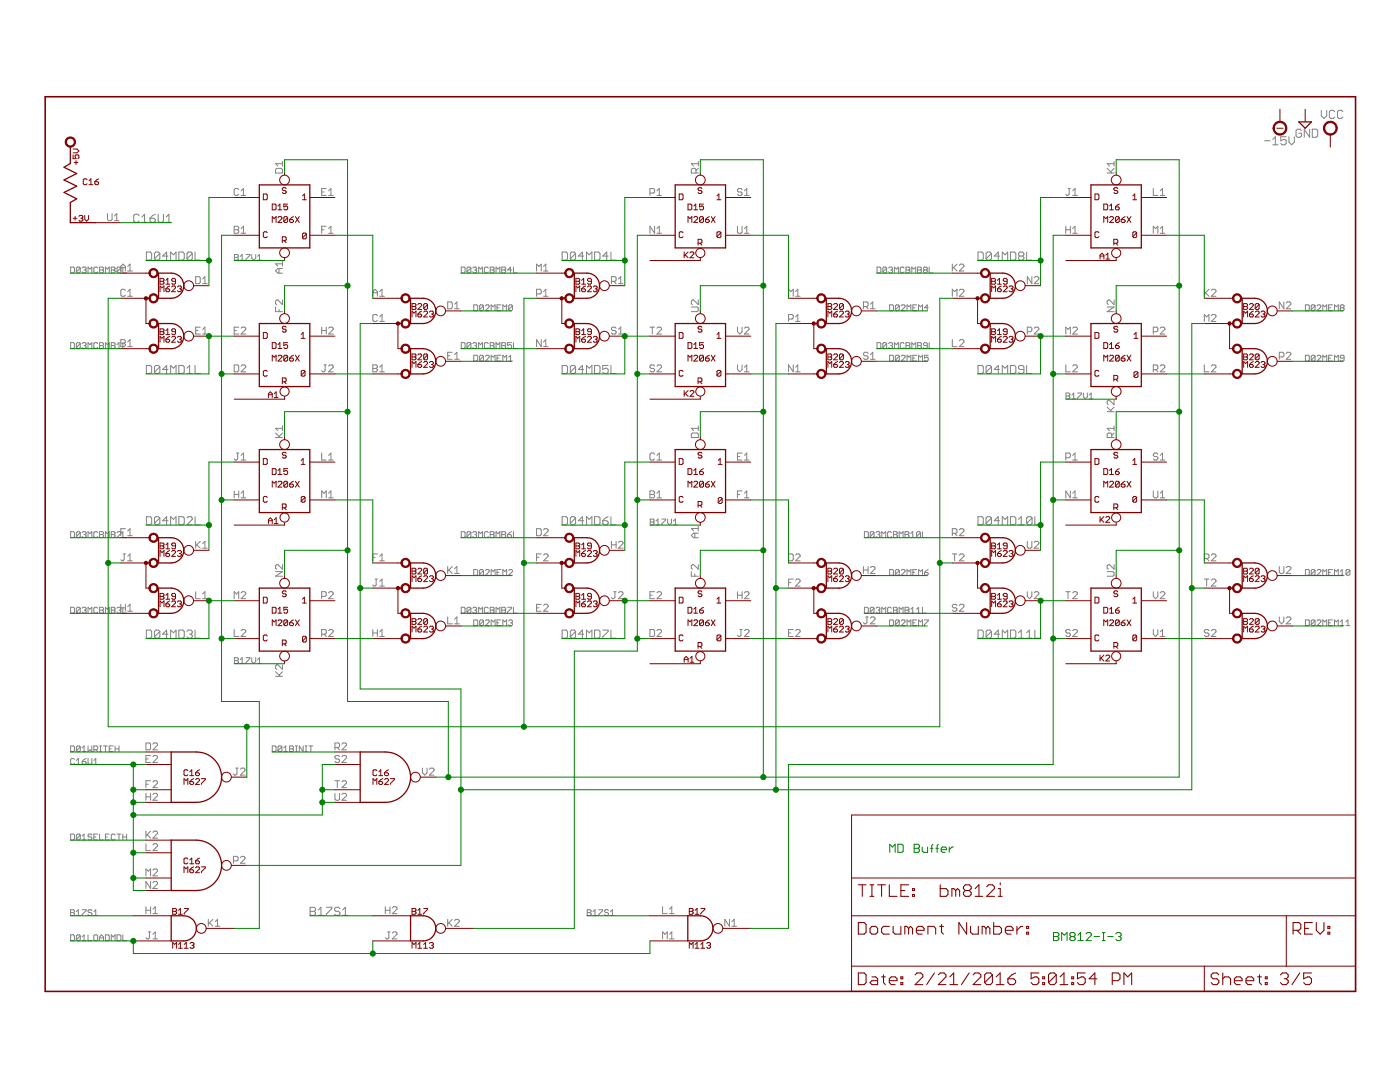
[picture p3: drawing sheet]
<svg xmlns="http://www.w3.org/2000/svg" width="279mm" height="216mm" viewBox="0 0 279 216" stroke-linecap="round" stroke-linejoin="round" font-family="sans-serif">
<g fill="none" stroke="#808080" stroke-width=".2">
<path d="M47.6 37.8l-.2-.2h-.4l-.3 .2v1l.3 .2h.4l.2-.2M48.1 39h.9M48.1 38.1l.5-.5v1.4M55 33.8l.2-.2h.9l.3 .2v.7h-1.4zM56.4 32.2v.9M56.4 32.7h-1.4l.5 .4M64.2 38.3h.5M65.1 37.6h-.9v1.4h.9M65.6 39h.9M65.6 38.1l.4-.5v1.4M129.7 38.5h.7l.2-.2v-.5l-.2-.2h-.7v1.4M131.1 39h.9"/>
<path d="M131.1 38.1l.5-.5v1.4M138.9 34.5v-.7l-.2-.2h-.5l-.2 .2v.7h1.4M139.4 32.7h-1.4l.4 .4M139.4 33.6l-.5 .5M139.4 32.2v.9M148.1 37.8l-.2-.2h-.5l-.2 .2v.3l.2 .2h.5l.2 .2v.3l-.2 .2h-.5l-.2-.2M148.6 39h.9M148.6 38.1l.4-.5v1.4M213.1 37.6h.5M213.4 37.6v1.2l-.3 .2-.4-.2M214.1 39h.9M214.1 38.1l.4-.5v1.4"/>
<path d="M221 34.5h1.3M221 33.6l.9 .9M222.3 32.7h-1.3l.4 .4M222.3 32.2v.9M222.3 33.6l-.6 .7M230.2 37.6v1.4h.9M231.5 39h1M231.5 38.1l.5-.5v1.4M252.4 28.1h1M254 27.8l.5-.5v1.6M254 28.9h1.1M256.7 27.3h-1.1v.8l.6-.3h.2l.3 .3v.5l-.3 .3h-.5l-.3-.3"/>
<path d="M257.2 27.3v1.1l.6 .5 .5-.5v-1.1M259.7 26.1l-.2-.3h-.6l-.2 .3v1l.2 .3h.6l.2-.3v-.5h-.5M261.4 25.8v1.6l-1.1-1.6v1.6M261.9 25.8h.8l.3 .3v1l-.3 .3h-.8zM263.7 22v1.1l.5 .5 .6-.5v-1.1M266.4 22.3l-.3-.3h-.5l-.3 .3v1l.3 .3h.5l.3-.3M268 22.3l-.3-.3h-.5l-.3 .3v1l.3 .3h.5l.3-.3M14.1 53.3h.6l.2 .2v.8l-.2 .1h-.6zM16 53.5l-.2-.2h-.3l-.3 .2v.8M16 53.5v.8l-.2 .1h-.3l-.3-.1M16 53.5l-.8 .8M16.4 53.5l.2-.2h.4l.2 .2-.2 .4"/>
<path d="M16.8 53.9h.2M17 53.9l.2 .2-.2 .3h-.4l-.2-.1M17.6 54.4v-1.1l.3 .4 .4-.4v1.1M19.5 53.5l-.2-.2h-.4l-.2 .2v.8l.2 .1h.4l.2-.1M19.9 53.3h.6l.2 .2-.2 .4 .2 .4-.2 .1h-.6zM19.9 53.9h.6M21 54.4v-1.1l.4 .4 .4-.4v1.1M21.4 42.6v1.2l.3 .2h.4l.3-.2v-1.2M22.2 53.3h.6l.2 .2-.2 .4 .2 .4-.2 .1h-.6zM22.2 53.9h.6M22.8 44h.9M22.8 43.1l.5-.5v1.4"/>
<path d="M24.1 54.1v-1l.5-.4 .4 .4v1M24.1 53.4h.9M24.1 53.5v.8l-.2 .1h-.4l-.2-.1M24.1 53.5l-.2-.2h-.4l-.2 .2v.8M24.1 53.5l-.8 .8M24.5 53.3v1.1h.8M25 58l-.2-.3h-.5l-.2 .3v.9l.2 .2h.5l.2-.2M25.5 59.1h.9M25.5 58.2l.5-.5v1.4M25.5 53.1l.5-.4v1.4M25.5 54.1h.9M27.8 43l-.3-.2h-.5l-.3 .2v1.1l.3 .3h.5l.3-.3"/>
<path d="M28.3 43.3l.6-.5v1.6M28.3 44.4h1.1M29.2 50.3h.8l.3 .3v1l-.3 .3h-.8zM29.9 43.6h.8l.3 .2v.3l-.3 .3h-.5l-.3-.3zM31 42.8l-.5 .2-.6 .6M31.6 42.8v1.3l.2 .3h.6l.2-.3v-1.3M31.9 50.6l-.3-.3h-.5l-.3 .3v1M31.9 50.6v1l-.3 .3h-.5l-.3-.3M31.9 50.6l-1.1 1M33.2 44.4h1M33.2 43.3l.5-.5v1.6M33.5 51.1h-1.1l.9-.8v1.6"/>
<path d="M34.1 51.9v-1.6l.5 .5 .5-.5v1.6M35.7 50.3h.8l.3 .3v1l-.3 .3h-.8zM38.4 50.6v1l-.3 .3h-.5l-.3-.3M38.4 50.6l-.3-.3h-.5l-.3 .3v1M38.4 50.6l-1.1 1M38.9 50.3v1.6h1.1M39.1 55.2h.7l.2 .2v1l-.2 .2h-.7zM40.4 56.6h1M40.4 55.7l.5-.5v1.4M46.7 45.1h.7l.2 .3-.2 .4 .2 .5-.2 .2h-.7zM46.7 45.8h.7M46.8 50.8h.6l.2 .2-.2 .4 .2 .3-.2 .2h-.6z"/>
<path d="M46.8 51.4h.6M47.9 51.2l.4-.4v1.1M47.9 51.9h.8M48.1 45.6l.5-.5v1.4M48.1 46.5h.9M49.1 50.8h.8v.2l-.8 .7v.2M50.2 50.8v.7l.4 .4 .4-.4v-.7M51.4 51.2l.4-.4v1.1M51.4 51.9h.8M55.7 53.6v.9M56.4 52.2v.9M56.4 59.9v.9l-.9-.9h-.3l-.2 .2v.5l.2 .2"/>
<path d="M56.4 53.6h-.9l-.5 .4 .5 .5h.9M56.4 52.6h-1.4l.5 .5M64.2 45.8h.5M65.1 45.1h-.9v1.4M65.6 46.5h.9M65.6 45.6l.4-.5v1.4M74.4 59.1v-.9l.4-.5 .5 .5v.9M74.4 58.4h.9M75.8 59.1h.9M75.8 58.2l.4-.5v1.4M92.1 53.3h.5l.2 .2v.8l-.2 .1h-.5zM94 53.5v.8l-.2 .1h-.4l-.2-.1"/>
<path d="M94 53.5l-.2-.2h-.4l-.2 .2v.8M94 53.5l-.8 .8M94.4 53.5l.2-.2h.3l.2 .2-.2 .4M94.7 53.9h.2M94.9 53.9l.2 .2-.2 .3h-.3l-.2-.1M95.5 54.4v-1.1l.4 .4 .4-.4v1.1M97.5 53.5l-.2-.2h-.4l-.2 .2v.8l.2 .1h.4l.2-.1M97.8 53.3h.6l.2 .2-.2 .4 .2 .4-.2 .1h-.6zM97.8 53.9h.6M99 54.4v-1.1l.4 .4 .4-.4v1.1M100.1 53.3h.6l.2 .2-.2 .4 .2 .4-.2 .1h-.6zM100.1 53.9h.6"/>
<path d="M102.1 53.9h-.8l.6-.6v1.1M102.5 53.3v1.1h.7M107.1 58.7h.7l.2-.3v-.4l-.2-.3h-.7v1.4M107.1 54.1v-1.4l.4 .4 .5-.4v1.4M108.5 59.1h.9M108.5 54.1h.9M108.5 58.2l.4-.5v1.4M108.5 53.1l.4-.4v1.4M112.2 50.3h.8l.3 .3v1l-.3 .3h-.8zM114.9 50.6v1l-.3 .3h-.5l-.3-.3M114.9 50.6l-.3-.3h-.5l-.3 .3v1M114.9 50.6l-1.1 1"/>
<path d="M116.5 51.1h-1.1l.8-.8v1.6M117.1 51.9v-1.6l.5 .5 .5-.5v1.6M118.7 50.3h.8l.2 .3v1l-.2 .3h-.8zM121.4 51.1h-1.1l.8-.8v1.6M121.9 50.3v1.6h1.1M122 56.1h.7l.3-.2v-.5l-.3-.2h-.7v1.4M122.5 56.1l.5 .5M123.4 56.6h.9M123.4 55.7l.5-.5v1.4M130.6 45.1v1.4l-.9-1.4v1.4M131.1 46.5h.9M131.1 45.6l.5-.5v1.4"/>
<path d="M139.4 59.9v.9l-1-.9h-.2l-.2 .2v.5l.2 .2M147.2 45.1v1.2l.2 .2h.5l.2-.2v-1.2M148.6 46.5h.9M148.6 45.6l.4-.5v1.4M157.4 59.1v-1.4l.4 .5 .5-.5v1.4M158.8 59.1h.9M158.8 58.2l.4-.5v1.4M175 53.3h.6l.2 .2v.8l-.2 .1h-.6zM177 53.5l-.8 .8M177 53.5v.8l-.2 .1h-.4l-.2-.1M177 53.5l-.2-.2h-.4l-.2 .2v.8M177.3 53.5l.2-.2h.4l.2 .2-.2 .4"/>
<path d="M177.7 53.9h.2M177.9 53.9l.2 .2-.2 .3h-.4l-.2-.1M178.5 54.4v-1.1l.4 .4 .4-.4v1.1M180.4 53.5l-.2-.2h-.3l-.2 .2v.8l.2 .1h.3l.2-.1M180.8 53.3h.6l.2 .2-.2 .4 .2 .4-.2 .1h-.6zM180.8 53.9h.6M182 54.4v-1.1l.4 .4 .4-.4v1.1M183.1 53.3h.6l.2 .2-.2 .4 .2 .4-.2 .1h-.6zM183.1 53.9h.6M184.5 53.9l-.2 .2 .2 .3h.4l.2-.1-.2-.4M184.5 53.9l-.2-.2 .2-.4h.4l.2 .2-.2 .4M184.5 53.9h.4"/>
<path d="M185.4 53.3v1.1h.8M190.1 52.7v1.4M190.1 59.1v-1.4l.4 .5 .5-.5v1.4M190.3 53.4l.7 .7M191 52.7l-.9 .9M191.5 58l.2-.3h.5l.2 .3v.2l-.9 .9h.9M191.5 52.9l.2-.2h.5l.2 .2v.2l-.9 1h.9M195.2 50.3h.8l.2 .3v1l-.2 .3h-.8zM197.9 50.6v1l-.3 .3h-.5l-.3-.3M197.9 50.6l-.3-.3h-.5l-.3 .3v1M197.9 50.6l-1.1 1M199.5 51.1h-1.1l.8-.8v1.6"/>
<path d="M200 51.9v-1.6l.6 .5 .5-.5v1.6M201.7 50.3h.8l.2 .3v1l-.2 .3h-.8zM203.5 51.1l-.2 .3v.2l.2 .3h.6l.2-.3v-.2l-.2-.3M203.5 51.1l-.2-.3v-.2l.2-.3h.6l.2 .3v.2l-.2 .3M203.5 51.1h.6M204.9 50.3v1.6h1.1M205.9 55.2v1.4l-.9-1.4v1.4M206.4 55.4l.2-.2h.5l.2 .2v.3l-.9 .9h.9M212.7 45.8h.9M212.7 45.1v1.4M213.6 45.1v1.4M214.1 46.5h.9"/>
<path d="M214.1 45.6l.4-.5v1.4M222.3 59.9v.9l-.9-.9h-.2l-.2 .2v.5l.2 .2M230.2 46.5v-1.4l.4 .5 .5-.5v1.4M231.5 46.5h1M231.5 45.6l.5-.5v1.4M240.3 57.7v1.4M240.6 58.4l.7 .7M241.3 57.7l-1 1M241.7 58l.3-.3h.4l.3 .3v.2l-1 .9h1M14.1 68.4h.6l.2 .2v.7l-.2 .2h-.6zM16 68.6l-.8 .7M16 68.6v.7l-.2 .2h-.3l-.3-.2"/>
<path d="M16 68.6l-.2-.2h-.3l-.3 .2v.7M16.4 68.6l.2-.2h.4l.2 .2-.2 .4M16.8 69h.2M17 69l.2 .2-.2 .3h-.4l-.2-.2M17.6 69.5v-1.1l.3 .4 .4-.4v1.1M19.5 68.6l-.2-.2h-.4l-.2 .2v.7l.2 .2h.4l.2-.2M19.9 68.4h.6l.2 .2-.2 .4 .2 .3-.2 .2h-.6zM19.9 69h.6M21 69.5v-1.1l.4 .4 .4-.4v1.1M22.2 68.4h.6l.2 .2-.2 .4 .2 .3-.2 .2h-.6zM22.2 69h.6M23.3 69.5h.8"/>
<path d="M23.3 68.8l.4-.4v1.1M24.1 67.8h.7l.2 .2v.2l-.2 .3 .2 .2v.2l-.2 .3h-.7zM24.1 68.5h.7M24.5 68.4v1.1h.8M25.5 68.2l.5-.4v1.4M25.5 69.2h.9M29.2 72.9h.8l.3 .3v1.1l-.3 .2h-.8zM31.9 73.2v1.1l-.3 .2h-.5l-.3-.2M31.9 73.2l-.3-.3h-.5l-.3 .3v1.1M31.9 73.2l-1.1 1.1M33.5 73.7h-1.1l.9-.8v1.6M34.1 74.5v-1.6l.5 .6 .5-.6v1.6"/>
<path d="M35.7 72.9h.8l.3 .3v1.1l-.3 .2h-.8zM37.3 74.5h1.1M37.3 73.5l.5-.6v1.6M38.9 72.9v1.6h1.1M39.1 66h.4M40 65.3h-.9v1.4h.9M40.4 66.7h1M40.4 65.7l.5-.4v1.4M46.7 72.8h.7l.2 .2v1l-.2 .2h-.7zM46.7 66h.5M47.6 65.3h-.9v1.4h.9M48.1 65.5l.2-.2h.5l.2 .2v.2l-.9 1h.9"/>
<path d="M48.1 73l.2-.2h.5l.2 .2v.3l-.9 .9h.9M55 61.3v.9h1.4M55.7 61.7v.5M64.2 65.3v1.4M64.2 66h.9M64.7 72.8h.4M64.9 72.8v1.2l-.2 .2h-.3l-.2-.2M65.1 65.3v1.4M65.6 65.5l.2-.2h.5l.2 .2v.2l-.9 1h.9M65.6 73l.2-.2h.5l.2 .2v.3l-.9 .9h.9M74.4 72.8h.7l.2 .2v.3l-.2 .2 .2 .5-.2 .2h-.7zM74.4 73.5h.7"/>
<path d="M75.3 63l-.2-.2h-.5l-.2 .2v.9l.2 .2h.5l.2-.2M75.8 74.2h.9M75.8 63.2l.4-.4v1.3M75.8 64.1h.9M75.8 73.3l.4-.5v1.4M89.3 60.2h.7l.3 .3v.9l-.3 .2h-.7zM89.3 71h.5M90.3 70.3h-1v1.4h1M90.7 61.6h1M90.7 60.7l.5-.5v1.4M90.7 70.8l.5-.5v1.4M90.7 71.7h1"/>
<path d="M92.1 68.4h.5l.2 .2v.7l-.2 .2h-.5zM94 68.6v.7l-.2 .2h-.4l-.2-.2M94 68.6l-.2-.2h-.4l-.2 .2v.7M94 68.6l-.8 .7M94.4 68.6l.2-.2h.3l.2 .2-.2 .4M94.6 60.8h.5l.2 .2v.8l-.2 .2h-.5zM94.6 70.9h.5l.2 .2v.8l-.2 .2h-.5zM94.7 69h.2M94.9 69l.2 .2-.2 .3h-.3l-.2-.2M95.5 69.5v-1.1l.4 .4 .4-.4v1.1M96.5 71.1l-.8 .8M96.5 61l-.2-.2h-.4l-.2 .2v.8"/>
<path d="M96.5 71.1l-.2-.2h-.4l-.2 .2v.8M96.5 61v.8l-.2 .2h-.4l-.2-.2M96.5 71.1v.8l-.2 .2h-.4l-.2-.2M96.5 61l-.8 .8M96.9 61l.2-.2h.4l.1 .2v.2l-.7 .8h.7M96.9 71.1l.2-.2h.4l.1 .2v.2l-.7 .8h.7M97.5 68.6l-.2-.2h-.4l-.2 .2v.7l.2 .2h.4l.2-.2M97.8 68.4h.6l.2 .2-.2 .4 .2 .3-.2 .2h-.6zM97.8 69h.6M98 62v-1.2l.4 .4 .4-.4v1.2M98 72.1v-1.2l.4 .4 .4-.4v1.2M99 69.5v-1.1l.4 .4 .4-.4v1.1"/>
<path d="M99.2 71.5h.4M99.2 61.4h.4M100 60.8h-.8v1.2h.8M100 70.9h-.8v1.2h.8M100.1 68.4h.6l.2 .2-.2 .4 .2 .3-.2 .2h-.6zM100.1 69h.6M100.4 62v-1.2l.3 .4 .4-.4v1.2M100.4 72.1v-1.2l.3 .4 .4-.4v1.2M101.5 72.1h.8M101.5 71.3l.4-.4v1.2M102.1 68.4h-.8v.6l.4-.2 .4 .2v.3l-.2 .2h-.4l-.2-.2M102.3 61v.8l-.2 .2h-.4l-.2-.2"/>
<path d="M102.3 61l-.2-.2h-.4l-.2 .2v.8M102.3 61l-.8 .8M102.5 68.4v1.1h.7M108 67.8v1.4l-.9-1.4v1.4M108.5 69.2h.9M108.5 68.2l.4-.4v1.4M112.2 72.9h.8l.3 .3v1.1l-.3 .2h-.8zM114.9 73.2v1.1l-.3 .2h-.5l-.3-.2M114.9 73.2l-.3-.3h-.5l-.3 .3v1.1M114.9 73.2l-1.1 1.1M116.5 73.7h-1.1l.8-.8v1.6M117.1 74.5v-1.6l.5 .6 .5-.6v1.6"/>
<path d="M118.7 72.9h.8l.2 .3v1.1l-.2 .2h-.8zM121.4 72.9h-1.1v.8l.5-.2h.3l.3 .2v.6l-.3 .2h-.5l-.3-.2M121.9 72.9v1.6h1.1M123 65.5l-.3-.2h-.4l-.3 .2v.2l.3 .3h.4l.3 .2v.2l-.3 .3h-.4l-.3-.3M123.4 66.7h.9M123.4 65.7l.5-.4v1.4M129.7 65.3h.9M130.2 65.3v1.4M130.6 73l-.2-.2h-.5l-.2 .2v.3l.2 .2h.5l.2 .5-.2 .2h-.5l-.2-.2M131.1 65.5l.2-.2h.5l.2 .2v.2l-.9 1h.9M131.1 73l.2-.2h.5l.2 .2v.3l-.9 .9h.9M138 61.3h1.1l.3 .2v.5l-.3 .2h-1.1"/>
<path d="M147.2 65.3v.9l.4 .5 .5-.5v-.9M147.2 72.8v.9l.4 .5 .5-.5v-.9M148.6 73.3l.4-.5v1.4M148.6 65.5l.2-.2h.5l.2 .2v.2l-.9 1h.9M148.6 74.2h.9M157.4 63.7h.7l.2-.3v-.4l-.2-.2h-.7v1.3M158.3 72.8v1.4l-.9-1.4v1.4M158.8 74.2h.9M158.8 64.1h.9M158.8 63.2l.4-.4v1.3M158.8 73.3l.4-.5v1.4M172.3 61.2h.7l.2-.3v-.4l-.2-.3h-.7v1.4"/>
<path d="M172.8 61.2l.4 .4M173.2 70.5l-.2-.2h-.4l-.3 .2v.3l.3 .2h.4l.2 .2v.3l-.2 .2h-.4l-.3-.2M173.7 61.6h.9M173.7 71.7h.9M173.7 60.7l.5-.5v1.4M173.7 70.8l.5-.5v1.4M175 68.4h.6l.2 .2v.7l-.2 .2h-.6zM177 68.6v.7l-.2 .2h-.4l-.2-.2M177 68.6l-.2-.2h-.4l-.2 .2v.7M177 68.6l-.8 .7M177.3 68.6l.2-.2h.4l.2 .2-.2 .4M177.5 70.9h.6l.2 .2v.8l-.2 .2h-.6z"/>
<path d="M177.5 60.8h.6l.2 .2v.8l-.2 .2h-.6zM177.7 69h.2M177.9 69l.2 .2-.2 .3h-.4l-.2-.2M178.5 69.5v-1.1l.4 .4 .4-.4v1.1M179.5 71.1v.8l-.2 .2h-.4l-.2-.2M179.5 71.1l-.2-.2h-.4l-.2 .2v.8M179.5 61v.8l-.2 .2h-.4l-.2-.2M179.5 61l-.2-.2h-.4l-.2 .2v.8M179.5 61l-.8 .8M179.5 71.1l-.8 .8M179.9 71.1l.1-.2h.4l.2 .2v.2l-.7 .8h.7M179.9 61l.1-.2h.4l.2 .2v.2l-.7 .8h.7"/>
<path d="M180.4 68.6l-.2-.2h-.3l-.2 .2v.7l.2 .2h.3l.2-.2M180.8 68.4h.6l.2 .2-.2 .4 .2 .3-.2 .2h-.6zM180.8 69h.6M181 62v-1.2l.4 .4 .4-.4v1.2M181 72.1v-1.2l.4 .4 .4-.4v1.2M182 69.5v-1.1l.4 .4 .4-.4v1.1M182.2 71.5h.4M182.2 61.4h.4M182.9 70.9h-.7v1.2h.7M182.9 60.8h-.7v1.2h.7M183.1 68.4h.6l.2 .2-.2 .4 .2 .3-.2 .2h-.6zM183.1 69h.6"/>
<path d="M183.3 62v-1.2l.4 .4 .4-.4v1.2M183.3 72.1v-1.2l.4 .4 .4-.4v1.2M185.1 69h-.6l-.2-.2 .2-.4h.4l.2 .2v.7l-.2 .2h-.4l-.2-.2M185.3 70.9h-.8v.6l.4-.2 .4 .2v.4l-.2 .2h-.4l-.2-.2M185.3 61.4h-.8l.6-.6v1.2M185.4 68.4v1.1h.8M190.1 67.8v1.4h.9M191.5 68l.2-.2h.5l.2 .2v.2l-.9 1h.9M195.2 72.9h.8l.2 .3v1.1l-.2 .2h-.8zM197.9 73.2v1.1l-.3 .2h-.5l-.3-.2M197.9 73.2l-.3-.3h-.5l-.3 .3v1.1M197.9 73.2l-1.1 1.1"/>
<path d="M199.5 73.7h-1.1l.8-.8v1.6M200 74.5v-1.6l.6 .6 .5-.6v1.6M201.7 72.9h.8l.2 .3v1.1l-.2 .2h-.8zM204.3 73.7h-.8l-.2-.2v-.3l.2-.3h.6l.2 .3v1.1l-.2 .2h-.6l-.2-.2M204.9 72.9v1.6h1.1M205 66.2h.7l.2-.2v-.5l-.2-.2h-.7v1.4M206.4 65.5l.2-.2h.5l.2 .2v.2l-.9 1h.9M212.7 72.8v1.4h.9M212.7 66.7v-1.4l.4 .4 .5-.4v1.4M212.7 78.4h.6l.2 .2-.2 .4 .2 .4-.2 .2h-.6zM212.7 79h.6M213.9 79.6h.8"/>
<path d="M213.9 78.8l.4-.4v1.2M214.1 65.5l.2-.2h.5l.2 .2v.2l-.9 1h.9M214.1 73l.2-.2h.5l.2 .2v.3l-.9 .9h.9M215.1 78.4h.7v.2l-.7 .8v.2M216.2 78.4v.8l.4 .4 .4-.4v-.8M217.4 79.6h.7M217.4 78.8l.4-.4v1.2M221 61.3h1.3l-1.3 .9h1.3M222.3 79.8v1l-.9-1h-.2l-.2 .3v.4l.2 .3M230.2 66.2h.6l.3-.2v-.5l-.3-.2h-.6v1.4M230.2 73.7h.6l.3-.2v-.5l-.3-.2h-.6v1.4M230.6 73.7l.5 .5"/>
<path d="M231.5 65.5l.3-.2h.4l.3 .2v.2l-1 1h1M231.5 73l.3-.2h.4l.3 .2v.3l-1 .9h1M240.3 72.8v1.4h1M240.3 64.1v-1.3l.5 .4 .5-.4v1.3M241.7 73l.3-.2h.4l.3 .2v.3l-1 .9h1M241.7 63l.3-.2h.4l.3 .2v.2l-1 .9h1M255.3 71.2h.7l.2-.2v-.5l-.2-.2h-.7v1.4M256.2 60.2v1.4l-.9-1.4v1.4M256.7 60.5l.2-.3h.5l.2 .3v.2l-.9 .9h.9M256.7 70.5l.2-.2h.5l.2 .2v.3l-.9 .9h.9M260.5 70.9h.6l.2 .2v.8l-.2 .2h-.6zM260.5 60.8h.6l.2 .2v.8l-.2 .2h-.6z"/>
<path d="M262.4 71.1v.8l-.1 .2h-.4l-.2-.2M262.4 71.1l-.1-.2h-.4l-.2 .2v.8M262.4 61v.8l-.1 .2h-.4l-.2-.2M262.4 61l-.1-.2h-.4l-.2 .2v.8M262.4 61l-.7 .8M262.4 71.1l-.7 .8M262.8 71.1l.2-.2h.4l.2 .2v.2l-.8 .8h.8M262.8 61l.2-.2h.4l.2 .2v.2l-.8 .8h.8M264 62v-1.2l.4 .4 .4-.4v1.2M264 72.1v-1.2l.4 .4 .4-.4v1.2M265.2 71.5h.3M265.2 61.4h.3"/>
<path d="M265.9 70.9h-.7v1.2h.7M265.9 60.8h-.7v1.2h.7M266.3 62v-1.2l.4 .4 .4-.4v1.2M266.3 72.1v-1.2l.4 .4 .4-.4v1.2M267.7 61.4l-.2 .2 .2 .4h.4l.1-.2-.1-.4M267.7 61.4l-.2-.2 .2-.4h.4l.1 .2-.1 .4M267.7 61.4h.4M268.2 71.5h-.5l-.2-.2 .2-.4h.4l.1 .2v.8l-.1 .2h-.4l-.2-.2M46.7 98v1.3M46.7 98.7h.9M47.2 90.4h.4M47.4 90.4v1.2l-.2 .2h-.2l-.3-.2"/>
<path d="M47.6 98v1.3M48.1 90.9l.5-.5v1.4M48.1 98.4l.5-.4v1.3M48.1 91.8h.9M48.1 99.3h.9M55 87.3h1.4M55 86.4l.9 .9M56.4 85v.9M56.4 86.4l-.7 .7M56.4 85.5h-1.4l.5 .4M64.2 90.4v1.4h.9M64.2 99.3v-1.3l.5 .4 .4-.4v1.3"/>
<path d="M65.6 90.9l.4-.5v1.4M65.6 98.4l.4-.4v1.3M65.6 91.8h.9M65.6 99.3h.9M129.7 98h.7l.2 .2v.2l-.2 .3 .2 .2v.2l-.2 .2h-.7zM129.7 98.7h.7M130.6 90.6l-.2-.2h-.5l-.2 .2v1l.2 .2h.5l.2-.2M131.1 90.9l.5-.5v1.4M131.1 98.4l.5-.4v1.3M131.1 91.8h.9M131.1 99.3h.9M138.2 86.4h.9l.3 .2v.7h-1.4v-.7z"/>
<path d="M139.4 85v.9M139.4 85.5h-1.4l.4 .4M147.2 98.7h.4M147.2 91.1h.4M148.1 90.4h-.9v1.4h.9M148.1 98h-.9v1.3M148.6 90.9l.4-.5v1.4M148.6 98.4l.4-.4v1.3M148.6 91.8h.9M148.6 99.3h.9M212.7 91.3h.7l.2-.2v-.5l-.2-.2h-.7v1.4M213.6 98v1.3l-.9-1.3v1.3"/>
<path d="M214.1 91.8h.9M214.1 99.3h.9M214.1 90.9l.4-.5v1.4M214.1 98.4l.4-.4v1.3M221 82.1h1.3M221 81.2l.9 .9M221.9 87.3v-.7l-.2-.2h-.5l-.2 .2v.7h1.3M222.3 85.5h-1.3l.4 .4M222.3 85v.9M222.3 81.2l-.6 .7M222.3 86.4l-.4 .5M230.2 98v1.1l.2 .2h.4l.3-.2v-1.1"/>
<path d="M231.1 90.6l-.3-.2h-.4l-.2 .2v.3l.2 .2h.4l.3 .2v.3l-.3 .2h-.4l-.2-.2M231.5 91.8h1M231.5 99.3h1M231.5 90.9l.5-.5v1.4M231.5 98.4l.5-.4v1.3M14.1 106.1h.6l.2 .2v.8l-.2 .2h-.6zM16 106.3v.8l-.2 .2h-.3l-.3-.2M16 106.3l-.2-.2h-.3l-.3 .2v.8M16 106.3l-.8 .8M16.4 106.3l.2-.2h.4l.2 .2-.2 .4M16.8 106.7h.2M17 106.7l.2 .2-.2 .4h-.4l-.2-.2"/>
<path d="M17.6 107.3v-1.2l.3 .4 .4-.4v1.2M19.5 106.3l-.2-.2h-.4l-.2 .2v.8l.2 .2h.4l.2-.2M19.9 106.1h.6l.2 .2-.2 .4 .2 .4-.2 .2h-.6zM19.9 106.7h.6M21 107.3v-1.2l.4 .4 .4-.4v1.2M22.2 106.1h.6l.2 .2-.2 .4 .2 .4-.2 .2h-.6zM22.2 106.7h.6M23.3 106.3l.2-.2h.4l.2 .2v.2l-.8 .8h.8M24.1 106.2h.5M24.5 106.1v1.2h.8M24.6 110.5h.4M24.8 110.5v1.2l-.2 .2-.5-.2"/>
<path d="M25 105.5h-.9v1.4M25.5 106l.5-.5v1.4M25.5 111l.5-.5v1.4M25.5 111.9h.9M25.5 106.9h.9M29.2 103.1h.8l.3 .3v1l-.3 .3h-.8zM31.9 103.4l-.3-.3h-.5l-.3 .3v1M31.9 103.4v1l-.3 .3h-.5l-.3-.3M31.9 103.4l-1.1 1M33.5 103.9h-1.1l.9-.8v1.6M34.1 104.7v-1.6l.5 .5 .5-.5v1.6M35.7 103.1h.8l.3 .3v1l-.3 .3h-.8z"/>
<path d="M37.3 103.4l.3-.3h.5l.3 .3v.2l-1.1 1.1h1.1M38.9 103.1v1.6h1.1M39.1 118.1v1.4h.9M39.1 108v1.4M39.3 108.7l.7 .7M40 108l-.9 .9M40.4 119.5h1M40.4 108.5l.5-.5v1.4M40.4 118.5l.5-.4v1.4M40.4 109.4h1M46.7 119.5v-1.4l.5 .4 .4-.4v1.4M48.1 118.3l.2-.2h.5l.2 .2v.2l-.9 1h.9"/>
<path d="M55 114.1h1.4l-1.4 .9h1.4M56.4 112.7v.9l-.9-.9h-.3l-.2 .2v.5l.2 .2M64.2 119h.7l.2-.2v-.5l-.2-.2h-.7v1.4M65.6 118.3l.2-.2h.5l.2 .2v.2l-.9 1h.9M74.4 111.2h.4M74.8 115.5h.5M75.1 115.5v1.2l-.3 .2-.4-.2M75.3 110.5h-.9v1.4M75.8 111.9h.9M75.8 111l.4-.5v1.4M75.8 116l.4-.5v1.4M75.8 116.9h.9"/>
<path d="M89.3 113.1v1.3M89.6 113.7l.7 .7M90.3 113.1l-1 .9M90.7 113.5l.5-.4v1.3M90.7 114.4h1M92.1 106.1h.5l.2 .2v.8l-.2 .2h-.5zM94 106.3v.8l-.2 .2h-.4l-.2-.2M94 106.3l-.8 .8M94 106.3l-.2-.2h-.4l-.2 .2v.8M94.4 106.3l.2-.2h.3l.2 .2-.2 .4M94.6 113.6h.5l.2 .2v.8l-.2 .2h-.5zM94.7 106.7h.2"/>
<path d="M94.9 106.7l.2 .2-.2 .4h-.3l-.2-.2M95.5 107.3v-1.2l.4 .4 .4-.4v1.2M96.5 113.8v.8l-.2 .2h-.4l-.2-.2M96.5 113.8l-.2-.2h-.4l-.2 .2v.8M96.5 113.8l-.8 .8M96.9 113.8l.2-.2h.4l.1 .2v.2l-.7 .8h.7M97.5 106.3l-.2-.2h-.4l-.2 .2v.8l.2 .2h.4l.2-.2M97.8 106.1h.6l.2 .2-.2 .4 .2 .4-.2 .2h-.6zM97.8 106.7h.6M98 114.8v-1.2l.4 .4 .4-.4v1.2M99 107.3v-1.2l.4 .4 .4-.4v1.2M99.2 114.2h.4"/>
<path d="M100 113.6h-.8v1.2h.8M100.1 106.1h.6l.2 .2-.2 .4 .2 .4-.2 .2h-.6zM100.1 106.7h.6M100.4 114.8v-1.2l.3 .4 .4-.4v1.2M101.3 106.7h.6l.2 .4-.2 .2h-.4l-.2-.2zM101.5 113.8l.2-.2h.4l.2 .2v.2l-.8 .8h.8M102.1 106.1l-.8 .6M102.5 106.1v1.2h.7M107.1 105.5h.7l.2 .2v1l-.2 .2h-.7zM107.1 111.2h.4M108 110.5h-.9v1.4M108.5 110.8l.2-.3h.5l.2 .3v.2l-.9 .9h.9"/>
<path d="M108.5 105.7l.2-.2h.5l.2 .2v.3l-.9 .9h.9M112.2 103.1h.8l.3 .3v1l-.3 .3h-.8zM114.9 103.4v1l-.3 .3h-.5l-.3-.3M114.9 103.4l-.3-.3h-.5l-.3 .3v1M114.9 103.4l-1.1 1M116.5 103.9h-1.1l.8-.8v1.6M117.1 104.7v-1.6l.5 .5 .5-.5v1.6M118.7 103.1h.8l.2 .3v1l-.2 .3h-.8zM120.3 103.9h.8l.3 .3v.2l-.3 .3h-.5l-.3-.3zM121.4 103.1l-.6 .3-.5 .5M121.9 103.1v1.6h1.1M122 108v1.4"/>
<path d="M122 108.7h1M122.5 118.1h.5M122.7 118.1v1.1l-.2 .3h-.2l-.3-.3M123 108v1.4M123.4 118.3l.3-.2h.4l.2 .2v.2l-.9 1h.9M123.4 108.2l.3-.2h.4l.2 .2v.3l-.9 .9h.9M129.7 118.8h.5M129.8 103.6h.5l.2 .2-.2 .4 .2 .3-.2 .2h-.5zM129.8 104.2h.5M130.6 118.1h-.9v1.4h.9M130.9 104.7h.8M130.9 104l.4-.4v1.1"/>
<path d="M131.1 118.3l.2-.2h.5l.2 .2v.2l-.9 1h.9M132.1 103.6h.7v.2l-.7 .7v.2M133.2 103.6v.8l.4 .3 .4-.3v-.8M134.4 104.7h.8M134.4 104l.4-.4v1.1M138 114.1v.9h1.4M138.7 106.4v.9M138.7 114.5v.5M139.4 112.7v.9l-1-.9h-.2l-.2 .2v.5l.2 .2M139.4 105v.9M139.4 106.4h-1l-.4 .4 .4 .5h1M139.4 105.5h-1.4l.4 .4"/>
<path d="M147.2 118.1v1.4M147.2 118.8h.9M148.1 118.1v1.4M148.6 118.3l.2-.2h.5l.2 .2v.2l-.9 1h.9M157.4 110.5h.7l.2 .3v.9l-.2 .2h-.7zM157.4 116.2h.4M158.3 115.5h-.9v1.4M158.8 110.8l.2-.3h.4l.3 .3v.2l-.9 .9h.9M158.8 115.8l.2-.3h.4l.3 .3v.2l-.9 .9h.9M172.3 113.1v1.3M172.3 113.7h.9M172.5 106.1h.6l.2 .2v.8l-.2 .2h-.6z"/>
<path d="M173.2 113.1v1.3M173.7 113.3l.2-.2h.5l.2 .2v.2l-.9 .9h.9M174.4 106.3v.8l-.2 .2h-.3l-.2-.2M174.4 106.3l-.2-.2h-.3l-.2 .2v.8M174.4 106.3l-.7 .8M174.8 106.3l.2-.2h.4l.2 .2-.2 .4M175.2 106.7h.2M175.4 106.7l.2 .2-.2 .4h-.4l-.2-.2M176 107.3v-1.2l.4 .4 .4-.4v1.2M177.5 113.6h.6l.2 .2v.8l-.2 .2h-.6zM177.9 106.3l-.2-.2h-.4l-.2 .2v.8l.2 .2h.4l.2-.2M178.3 106.1h.6l.2 .2-.2 .4 .2 .4-.2 .2h-.6z"/>
<path d="M178.3 106.7h.6M179.5 107.3v-1.2l.4 .4 .3-.4v1.2M179.5 113.8v.8l-.2 .2h-.4l-.2-.2M179.5 113.8l-.2-.2h-.4l-.2 .2v.8M179.5 113.8l-.8 .8M179.9 113.8l.1-.2h.4l.2 .2v.2l-.7 .8h.7M180.6 106.1h.6l.2 .2-.2 .4 .2 .4-.2 .2h-.6zM180.6 106.7h.6M181 114.8v-1.2l.4 .4 .4-.4v1.2M181.8 107.3h.7M181.8 106.5l.4-.4v1.2M182.2 114.2h.4"/>
<path d="M182.9 113.6h-.7v1.2h.7M183.3 114.8v-1.2l.4 .4 .4-.4v1.2M183.7 106.3v.8l-.2 .2h-.4l-.2-.2M183.7 106.3l-.2-.2h-.4l-.2 .2v.8M183.7 106.3l-.8 .8M184.1 106.1v1.2h.8M184.5 114.2h.6l.2 .4-.2 .2h-.4l-.2-.2zM185.3 113.6l-.8 .6M190.1 106.4h.7l.2-.2v-.5l-.2-.2h-.7v1.4M190.1 110.5h.9M190.5 106.4l.5 .5M190.5 110.5v1.4"/>
<path d="M191.5 105.7l.2-.2h.5l.2 .2v.3l-.9 .9h.9M191.5 110.8l.2-.3h.5l.2 .3v.2l-.9 .9h.9M195.2 103.1h.8l.2 .3v1l-.2 .3h-.8zM197.9 103.4v1l-.3 .3h-.5l-.3-.3M197.9 103.4l-.3-.3h-.5l-.3 .3v1M197.9 103.4l-1.1 1M199.5 103.9h-1.1l.8-.8v1.6M200 104.7v-1.6l.6 .5 .5-.5v1.6M201.7 103.1h.8l.2 .3v1l-.2 .3h-.8zM203.3 104.7h1M203.3 103.6l.5-.5v1.6M205 108v1.2l.3 .2h.4l.2-.2v-1.2"/>
<path d="M205 118.1v.9l.5 .5 .4-.5v-.9M206 103.4v1l-.3 .3h-.5l-.3-.3M206 103.4l-.3-.3h-.5l-.3 .3v1M206 103.4l-1.1 1M206.4 118.3l.2-.2h.5l.2 .2v.2l-.9 1h.9M206.4 108.2l.2-.2h.5l.2 .2v.3l-.9 .9h.9M206.5 103.1v1.6h1.1M212.7 118.1h.9M213.1 118.1v1.4M214.1 118.3l.2-.2h.5l.2 .2v.2l-.9 1h.9M221 114.1h1.1l.2 .2v.4l-.2 .3h-1.1M222.3 112.7v.9l-.9-.9h-.2l-.2 .2v.5l.2 .2"/>
<path d="M230.2 118.1v.9l.4 .5 .5-.5v-.9M231.5 118.3l.3-.2h.4l.3 .2v.2l-1 1h1M240.3 111.4h.7l.3-.2v-.4l-.3-.3h-.7v1.4M240.3 115.5h1M240.8 115.5v1.4M240.8 111.4l.5 .5M241.7 110.8l.3-.3h.4l.3 .3v.2l-1 .9h1M241.7 115.8l.3-.3h.4l.3 .3v.2l-1 .9h1M255.3 113.1v1.1l.2 .2h.5l.2-.2v-1.1M256.7 113.3l.2-.2h.5l.2 .2v.2l-.9 .9h.9M260.5 113.6h.6l.2 .2v.8l-.2 .2h-.6zM262.4 113.8v.8l-.1 .2h-.4l-.2-.2"/>
<path d="M262.4 113.8l-.1-.2h-.4l-.2 .2v.8M262.4 113.8l-.7 .8M262.8 113.8l.2-.2h.4l.2 .2v.2l-.8 .8h.8M264 114.8v-1.2l.4 .4 .4-.4v1.2M265.2 114.2h.3M265.9 113.6h-.7v1.2h.7M266.3 114.8v-1.2l.4 .4 .4-.4v1.2M267.5 114.8h.7M267.5 114l.4-.4v1.2M269.4 113.8v.8l-.2 .2h-.4l-.2-.2M269.4 113.8l-.2-.2h-.4l-.2 .2v.8M269.4 113.8l-.8 .8"/>
<path d="M14.1 121.2h.6l.2 .2v.7l-.2 .2h-.6zM16 121.4l-.2-.2h-.3l-.3 .2v.7M16 121.4v.7l-.2 .2h-.3l-.3-.2M16 121.4l-.8 .7M16.4 121.4l.2-.2h.4l.2 .2-.2 .4M16.8 121.8h.2M17 121.8l.2 .1-.2 .4h-.4l-.2-.2M17.6 122.3v-1.1l.3 .4 .4-.4v1.1M19.5 121.4l-.2-.2h-.4l-.2 .2v.7l.2 .2h.4l.2-.2M19.9 121.2h.6l.2 .2-.2 .4 .2 .3-.2 .2h-.6zM19.9 121.8h.6M21 122.3v-1.1l.4 .4 .4-.4v1.1"/>
<path d="M22.2 121.2h.6l.2 .2-.2 .4 .2 .3-.2 .2h-.6zM22.2 121.8h.6M23.3 121.4l.2-.2h.4l.2 .2-.2 .4M23.7 121.8h.2M23.9 121.8l.2 .1-.2 .4h-.4l-.2-.2M24.1 120.6v1.4M24.1 121.3h.9M24.5 121.2v1.1h.8M25 120.6v1.4M25.5 121.1l.5-.5v1.4M25.5 122h.9M29.2 125.7h.8l.3 .3v1.1l-.3 .2h-.8z"/>
<path d="M31.9 126v1.1l-.3 .2h-.5l-.3-.2M31.9 126l-.3-.3h-.5l-.3 .3v1.1M31.9 126l-1.1 1.1M33.5 126.5h-1.1l.9-.8v1.6M34.1 127.3v-1.6l.5 .6 .5-.6v1.6M35.7 125.7h.8l.3 .3v1.1l-.3 .2h-.8zM37.3 126l.3-.3h.5l.3 .3v.3l-.3 .2M37.8 126.5h.3M38.1 126.5l.3 .3v.3l-.3 .2h-.5l-.3-.2M38.9 125.7v1.6h1.1M46.7 125.6v1.4h.9M46.8 131.2h.6l.2 .2-.2 .4 .2 .4-.2 .2h-.6z"/>
<path d="M46.8 131.8h.6M47.9 132.4h.8M47.9 131.6l.4-.4v1.2M48.1 125.8l.2-.2h.5l.2 .2v.3l-.9 .9h.9M49.1 131.2h.8v.2l-.8 .8v.2M50.2 131.2v.8l.4 .4 .4-.4v-.8M51.4 132.4h.8M51.4 131.6l.4-.4v1.2M55 135h1.4M55 134l.9 1M56.4 132.7v.9l-.9-.9h-.3l-.2 .2v.4l.2 .3M56.4 134l-.7 .7"/>
<path d="M64.2 126.5h.7l.2-.2v-.5l-.2-.2h-.7v1.4M64.7 126.5l.4 .5M65.6 125.8l.2-.2h.5l.2 .2v.3l-.9 .9h.9M74.4 126.3h.9M74.4 125.6v1.4M75.3 125.6v1.4M75.8 127h.9M75.8 126.1l.4-.5v1.4M89.3 123.1v1.4h1M90.7 123.6l.5-.5v1.4M90.7 124.5h1M92.1 121.2h.5l.2 .2v.7l-.2 .2h-.5z"/>
<path d="M94 121.4v.7l-.2 .2h-.4l-.2-.2M94 121.4l-.2-.2h-.4l-.2 .2v.7M94 121.4l-.8 .7M94.4 121.4l.2-.2h.3l.2 .2-.2 .4M94.6 123.7h.5l.2 .2v.8l-.2 .1h-.5zM94.7 121.8h.2M94.9 121.8l.2 .1-.2 .4h-.3l-.2-.2M95.5 122.3v-1.1l.4 .4 .4-.4v1.1M96.5 123.9l-.2-.2h-.4l-.2 .2v.8M96.5 123.9v.8l-.2 .1h-.4l-.2-.1M96.5 123.9l-.8 .8M96.9 123.9l.2-.2h.4l.1 .2v.2l-.7 .7h.7"/>
<path d="M97.5 121.4l-.2-.2h-.4l-.2 .2v.7l.2 .2h.4l.2-.2M97.8 121.2h.6l.2 .2-.2 .4 .2 .3-.2 .2h-.6zM97.8 121.8h.6M98 124.8v-1.1l.4 .4 .4-.4v1.1M99 122.3v-1.1l.4 .4 .4-.4v1.1M99.2 124.3h.4M100 123.7h-.8v1.1h.8M100.1 121.2h.6l.2 .2-.2 .4 .2 .3-.2 .2h-.6zM100.1 121.8h.6M100.4 124.8v-1.1l.3 .4 .4-.4v1.1M101.3 121.2h.8v.2l-.8 .7v.2M101.5 123.9l.2-.2h.4l.2 .2-.2 .4"/>
<path d="M101.9 124.3h.2M102.1 124.3l.2 .2-.2 .3h-.4l-.2-.1M102.5 121.2v1.1h.7M107.1 121.3h.4M108 120.6h-.9v1.4h.9M108.5 120.8l.2-.2h.5l.2 .2v.3l-.9 .9h.9M112.2 125.7h.8l.3 .3v1.1l-.3 .2h-.8zM114.9 126v1.1l-.3 .2h-.5l-.3-.2M114.9 126l-.3-.3h-.5l-.3 .3v1.1M114.9 126l-1.1 1.1M116.5 126.5h-1.1l.8-.8v1.6M117.1 127.3v-1.6l.5 .6 .5-.6v1.6"/>
<path d="M118.7 125.7h.8l.2 .3v1.1l-.2 .2h-.8zM120.3 125.7h1.1v.3l-1.1 1.1v.2M121.9 125.7v1.6h1.1M129.7 125.6h.7l.2 .2v1l-.2 .2h-.7zM131.1 125.8l.2-.2h.5l.2 .2v.3l-.9 .9h.9M147.6 125.6h.5M147.9 125.6v1.2l-.3 .2h-.2l-.2-.2M148.6 125.8l.2-.2h.5l.2 .2v.3l-.9 .9h.9M157.4 126.3h.4M158.3 125.6h-.9v1.4h.9M158.8 125.8l.2-.2h.4l.3 .2v.3l-.9 .9h.9M172.5 121.2h.6l.2 .2v.7l-.2 .2h-.6z"/>
<path d="M172.8 123.1h.4M173 123.1v1.1l-.2 .3h-.2l-.3-.3M173.7 123.3l.2-.2h.5l.2 .2v.3l-.9 .9h.9M174.4 121.4v.7l-.2 .2h-.3l-.2-.2M174.4 121.4l-.2-.2h-.3l-.2 .2v.7M174.4 121.4l-.7 .7M174.8 121.4l.2-.2h.4l.2 .2-.2 .4M175.2 121.8h.2M175.4 121.8l.2 .1-.2 .4h-.4l-.2-.2M176 122.3v-1.1l.4 .4 .4-.4v1.1M177.5 123.7h.6l.2 .2v.8l-.2 .1h-.6zM177.9 121.4l-.2-.2h-.4l-.2 .2v.7l.2 .2h.4l.2-.2"/>
<path d="M178.3 121.2h.6l.2 .2-.2 .4 .2 .3-.2 .2h-.6zM178.3 121.8h.6M179.5 122.3v-1.1l.4 .4 .3-.4v1.1M179.5 123.9v.8l-.2 .1h-.4l-.2-.1M179.5 123.9l-.2-.2h-.4l-.2 .2v.8M179.5 123.9l-.8 .8M179.9 123.9l.1-.2h.4l.2 .2v.2l-.7 .7h.7M180.6 121.2h.6l.2 .2-.2 .4 .2 .3-.2 .2h-.6zM180.6 121.8h.6M181 124.8v-1.1l.4 .4 .4-.4v1.1M181.8 122.3h.7M181.8 121.6l.4-.4v1.1"/>
<path d="M182.2 124.3h.4M182.9 122.3h.8M182.9 121.6l.4-.4v1.1M182.9 123.7h-.7v1.1h.7M183.3 124.8v-1.1l.4 .4 .4-.4v1.1M184.1 121.2v1.1h.8M184.5 123.7h.8v.2l-.8 .8v.1M191 120.8l-.2-.2h-.5l-.2 .2v.3l.2 .2h.5l.2 .4-.2 .3h-.5l-.2-.3M191.5 120.8l.2-.2h.5l.2 .2v.3l-.9 .9h.9M195.2 125.7h.8l.2 .3v1.1l-.2 .2h-.8zM197.9 126v1.1l-.3 .2h-.5l-.3-.2M197.9 126l-.3-.3h-.5l-.3 .3v1.1"/>
<path d="M197.9 126l-1.1 1.1M199.5 126.5h-1.1l.8-.8v1.6M200 127.3v-1.6l.6 .6 .5-.6v1.6M201.7 125.7h.8l.2 .3v1.1l-.2 .2h-.8zM203.3 127.3h1M203.3 126.3l.5-.6v1.6M204.9 127.3h1.1M204.9 126.3l.5-.6v1.6M206.5 125.7v1.6h1.1M213.6 125.8l-.2-.2h-.5l-.2 .2v.3l.2 .2h.5l.2 .2v.3l-.2 .2h-.5l-.2-.2M214.1 125.8l.2-.2h.5l.2 .2v.3l-.9 .9h.9M230.2 125.6v.9l.4 .5 .5-.5v-.9"/>
<path d="M231.5 127h1M231.5 126.1l.5-.5v1.4M241.3 125.8l-.3-.2h-.4l-.3 .2v.3l.3 .2h.4l.3 .2v.3l-.3 .2h-.4l-.3-.2M241.7 125.8l.3-.2h.4l.3 .2v.3l-1 .9h1M255.3 123.1v.9l.5 .5 .4-.5v-.9M256.7 123.3l.2-.2h.5l.2 .2v.3l-.9 .9h.9M260.5 123.7h.6l.2 .2v.8l-.2 .1h-.6zM262.4 123.9v.8l-.1 .1h-.4l-.2-.1M262.4 123.9l-.1-.2h-.4l-.2 .2v.8M262.4 123.9l-.7 .8M262.8 123.9l.2-.2h.4l.2 .2v.2l-.8 .7h.8M264 124.8v-1.1l.4 .4 .4-.4v1.1"/>
<path d="M265.2 124.3h.3M265.9 123.7h-.7v1.1h.7M266.3 124.8v-1.1l.4 .4 .4-.4v1.1M267.5 124.8h.7M267.5 124.1l.4-.4v1.1M268.6 124.8h.8M268.6 124.1l.4-.4v1.1M14.1 148.8h.6l.2 .2v.8l-.2 .2h-.6zM14.9 151.5l-.2-.2h-.4l-.2 .2v.8l.2 .2h.4l.2-.2M15.2 152.5h.8M15.2 151.7l.4-.4v1.2M16 149l-.2-.2h-.3l-.3 .2v.8"/>
<path d="M16 149v.8l-.2 .2h-.3l-.3-.2M16 149l-.8 .8M16.4 151.9h.6l.2 .4-.2 .2h-.4l-.2-.2zM16.4 149.2l.4-.4v1.2M16.4 150h.8M17.2 151.3l-.8 .6M17.6 148.8v1.2l.3-.4 .4 .4v-1.2M17.6 151.3v1l.2 .2h.3l.2-.2v-1M18.7 149.6h.6l.2-.2v-.4l-.2-.2h-.6v1.2M18.7 152.5h.8M18.7 151.7l.4-.4v1.2M19.1 149.6l.4 .4"/>
<path d="M19.9 150h.4M19.9 148.8h.4M20.1 148.8v1.2M20.7 148.8h.7M21 148.8v1.2M21.8 149.4h.4M22.6 148.8h-.8v1.2h.8M23 148.8v1.2M23 149.4h.7M23.7 148.8v1.2M29.1 148.3h.7l.3 .2v.9l-.3 .2h-.7zM29.1 158.3v1.4"/>
<path d="M29.1 151.4h.5M29.1 156.5h.5M29.1 159h1M30.1 150.7h-1v1.4h1M30.1 155.8h-1v1.4M30.1 158.3v1.4M30.5 148.5l.3-.2h.4l.2 .2v.2l-.9 .9h.9M30.5 151l.3-.3h.4l.2 .3v.2l-.9 .9h.9M30.5 156l.3-.2h.4l.2 .2v.3l-.9 .9h.9M30.5 158.5l.3-.2h.4l.2 .2v.3l-.9 .9h.9M47.1 153.3h.4M47.3 153.3v1.1l-.2 .3h-.3l-.2-.3"/>
<path d="M48 153.5l.2-.2h.5l.2 .2v.2l-.9 1h.9M54.3 148.8h.6l.2 .2v.8l-.2 .2h-.6zM56.3 149v.8l-.2 .2h-.4l-.2-.2M56.3 149l-.2-.2h-.4l-.2 .2v.8M56.3 149l-.8 .8M56.6 150h.8M56.6 149.2l.4-.4v1.2M57.8 148.8h.6l.2 .2-.2 .4 .2 .4-.2 .2h-.6zM57.8 149.4h.6M58.9 150h.5M58.9 148.8h.5M59.1 148.8v1.2"/>
<path d="M60.5 148.8v1.2l-.8-1.2v1.2M60.9 150h.4M60.9 148.8h.4M61.1 148.8v1.2M61.7 148.8h.7M62 148.8v1.2M66.8 149.2h.7l.3-.3v-.4l-.3-.2h-.7v1.3M66.8 155.8h1M66.8 158.3v1.1l.3 .3h.4l.3-.3v-1.1M67.3 149.2l.5 .4M67.3 155.8v1.4M67.8 151l-.3-.3h-.4l-.3 .3v.2l.3 .2h.4l.3 .3v.2l-.3 .2h-.4l-.3-.2"/>
<path d="M68.2 151l.3-.3h.4l.3 .3v.2l-1 .9h1M68.2 148.5l.3-.2h.4l.3 .2v.2l-1 .9h1M68.2 156l.3-.2h.4l.3 .2v.3l-1 .9h1M68.2 158.5l.3-.2h.4l.3 .2v.3l-1 .9h1M84.3 153.3v.9l.5 .5 .4-.5v-.9M85.7 153.5l.2-.2h.5l.2 .2v.2l-.9 1h.9M14.1 166.4h.6l.2 .2v.8l-.2 .2h-.6zM16 166.6l-.2-.2h-.3l-.3 .2v.8M16 166.6v.8l-.2 .2h-.3l-.3-.2M16 166.6l-.8 .8M16.4 167.6h.8M16.4 166.8l.4-.4v1.2"/>
<path d="M18.3 166.6l-.2-.2h-.3l-.2 .2 .2 .4h.3l.2 .4-.2 .2h-.3l-.2-.2M18.7 167h.4M19.5 166.4h-.8v1.2h.8M19.9 166.4v1.2h.8M21 167h.4M21.8 166.4h-.8v1.2h.8M23 166.6l-.2-.2h-.4l-.2 .2v.8l.2 .2h.4l.2-.2M23.3 166.4h.8M23.7 166.4v1.2M24.5 166.4v1.2M24.5 167h.8M25.3 166.4v1.2"/>
<path d="M29.1 165.8v1.4M29.1 168.4v1.3h1M29.1 174.8v-1.4l.5 .4 .5-.4v1.4M29.4 166.5l.7 .7M30.1 175.9v1.4l-1-1.4v1.4M30.1 165.8l-1 1M30.5 166.1l.3-.3h.4l.2 .3v.2l-.9 .9h.9M30.5 168.6l.3-.2h.4l.2 .2v.2l-.9 .9h.9M30.5 173.6l.3-.2h.4l.2 .2v.2l-.9 1h.9M30.5 176.1l.3-.2h.4l.2 .2v.3l-.9 .9h.9M46.6 171.8h.7l.2-.2v-.5l-.2-.2h-.7v1.4M48 171.1l.2-.2h.5l.2 .2v.2l-.9 1h.9"/>
<path d="M14.1 181.5h.6l.2 .2-.2 .4 .2 .4-.2 .2h-.6zM14.1 186.5h.6l.2 .3v.7l-.2 .2h-.6zM14.1 182.1h.6M15.2 181.9l.4-.4v1.2M15.2 182.7h.8M16 186.8l-.2-.3h-.3l-.3 .3v.7M16 186.8v.7l-.2 .2h-.3l-.3-.2M16 186.8l-.8 .7M16.4 181.5h.8v.2l-.8 .8v.2M16.4 186.9l.4-.4v1.2M16.4 187.7h.8M17.6 186.5v1.2h.7"/>
<path d="M18.3 181.7l-.2-.2h-.3l-.2 .2 .2 .4h.3l.2 .2-.2 .4h-.3l-.2-.2M18.7 181.9l.4-.4v1.2M18.7 182.7h.8M18.9 186.5h.4l.2 .3v.7l-.2 .2h-.4l-.2-.2v-.7zM19.9 187.7v-.8l.4-.4 .4 .4v.8M19.9 187.1h.8M21 186.5h.6l.2 .3v.7l-.2 .2h-.6zM22.2 187.7v-1.2l.4 .4 .4-.4v1.2M23.3 186.5h.6l.2 .3v.7l-.2 .2h-.6zM24.5 186.5v1.2h.8M29.1 180.9v1.4M29.1 181.6h1"/>
<path d="M29.6 185.9h.5M29.8 185.9v1.2l-.2 .2h-.2l-.3-.2M30.1 180.9v1.4M30.5 181.4l.5-.5v1.4M30.5 186.4l.5-.5v1.4M30.5 182.3h.9M30.5 187.3h.9M41.6 183.5v1.3M41.8 184.1l.7 .7M42.5 183.5l-.9 .9M42.9 183.9l.5-.4v1.3M42.9 184.8h1"/>
<path d="M61.9 181h.8l.3 .3v.3l-.3 .2 .3 .3v.3l-.3 .2h-.8zM61.9 181.8h.8M63.5 182.6h1.1M63.5 181.6l.6-.6v1.6M65.1 181h1.1v.3l-1.1 1.1v.2M67.8 181.3l-.2-.3h-.6l-.2 .3v.3l.2 .2h.6l.2 .3v.3l-.2 .2h-.6l-.2-.2M68.4 182.6h1M68.4 181.6l.5-.6v1.6M76.9 181.6h.9M76.9 180.9v1.4M77.4 185.9h.4M77.6 185.9v1.2l-.2 .2h-.3l-.2-.2"/>
<path d="M77.8 180.9v1.4M78.3 181.2l.2-.3h.5l.2 .3v.2l-.9 .9h.9M78.3 186.2l.2-.3h.5l.2 .3v.2l-.9 .9h.9M89.3 183.5v1.3M89.6 184.1l.7 .7M90.3 183.5l-1 .9M90.7 183.7l.3-.2h.4l.3 .2v.2l-1 .9h1M117.2 181.5h.6l.2 .2-.2 .4 .2 .4-.2 .2h-.6zM117.2 182.1h.6M118.3 182.7h.8M118.3 181.9l.4-.4v1.2M119.5 181.5h.8v.2l-.8 .8v.2"/>
<path d="M121.4 181.7l-.2-.2h-.3l-.2 .2 .2 .4h.3l.2 .2-.2 .4h-.3l-.2-.2M121.8 182.7h.8M121.8 181.9l.4-.4v1.2M132.2 180.9v1.4h1M132.2 187.3v-1.4l.5 .5 .5-.5v1.4M133.6 182.3h.9M133.6 187.3h.9M133.6 181.4l.5-.5v1.4M133.6 186.4l.5-.5v1.4M145.6 183.5v1.3l-.9-1.3v1.3M146 184.8h1M146 183.9l.5-.4v1.3"/>
</g>
<path d="M9 19.3h261.5v178.5h-261.5z" fill="none" stroke="#800000" stroke-width=".32"/>
<g fill="none" stroke="#800000" stroke-width=".2">
<path d="M14.6 30.9v.8h.6l-.2-.4 .2-.4h.4l.1 .2v.4l-.1 .2M14.6 29.7h.8l.3 .4-.3 .4h-.8M14.8 32.4h.8M15.2 32v.8M17.4 35.9l-.2-.2h-.4l-.2 .2v.8l.2 .2h.4l.2-.2M17.8 36.9h.7M17.8 36.1l.3-.4v1.2M18.9 36.3h.6l.2 .4-.2 .2h-.4l-.2-.2zM19.7 35.7l-.8 .6M46.7 39.4h5.1M52.6 38.7h.5l.2 .2v.8l-.2 .2h-.5zM56.8 34.4v.5"/>
<path d="M57.1 37.6l-.2-.2h-.4l-.2 .2 .2 .4h.4l.2 .2-.2 .4h-.4l-.2-.2M60.4 39.1l.3-.4v1.2M60.4 39.9h.7M61.8 39.4h5M129.7 39.4h5M135.6 38.7h.5l.2 .2v.8l-.2 .2h-.5zM139.8 34.4v.5M140.1 37.6l-.2-.2h-.4l-.2 .2 .2 .4h.4l.2 .2-.2 .4h-.4l-.2-.2M143.1 39.9h.8M143.1 39.1l.4-.4v1.2M144.8 39.4h5M212.7 39.4h5"/>
<path d="M218.5 38.7h.6l.2 .2v.8l-.2 .2h-.6zM222.8 34.4v.5M223.1 37.6l-.2-.2h-.4l-.2 .2 .2 .4h.4l.2 .2-.2 .4h-.4l-.2-.2M226.1 39.9h.7M226.1 39.1l.4-.4v1.2M227.8 39.4h5M254.8 25.6h1.3M255.4 21.8v2.5M260.5 21.8v2.5M265.5 26.8v2.6M14.6 43.6h.8M15 43.2v.7"/>
<path d="M15.7 43.2l.2-.2h.4l.2 .2-.2 .4M16.1 43.6h.2M16.3 43.6l.2 .2-.2 .3h-.4l-.2-.2M16.9 43v.8l.4 .3 .4-.3v-.8M19.1 44.4h5M24.1 59.5h5.8M24.1 54.5h5.8M29.1 59.5v5.1h.8M31.9 55.5h.6l.2 .3-.2 .3 .2 .4-.2 .2h-.6zM31.9 58.2v-1.1l.4 .3 .4-.3v1.1M31.9 56.1h.6M33.1 57.6h.6l.2 .4-.2 .2h-.4l-.2-.2z"/>
<path d="M33.1 56.7h.8M33.1 55.9l.4-.4v1.2M33.9 57.1l-.8 .5M34.3 57.3l.2-.2h.3l.2 .2v.1l-.7 .8h.7M35 56.1h-.5l-.2-.2 .2-.4h.3l.2 .3v.7l-.2 .2h-.3l-.2-.2M35.4 57.3l.2-.2h.4l.2 .2-.2 .3M35.8 57.6h.2M36 57.6l.2 .2-.2 .4h-.4l-.2-.2M38.6 57h3.1M46.7 46.9h5.1M53.3 46.4l-.2-.2h-.3l-.2 .2v.8l.2 .2h.3l.2-.2M54.3 40.7h.6l.2 .2v.8l-.2 .2h-.6z"/>
<path d="M54.3 44.4v-1.2l.4 .4 .4-.4v1.2M55.5 41.1l.4-.4v1.2M55.5 43.4l.2-.2h.4l.2 .2v.2l-.8 .8h.8M55.5 41.9h.8M56.3 48h.6l.2-.2v-.3l-.2-.3h-.6v1.2M56.7 48l.4 .4M56.8 51.4v.6M57.4 40.7h-.8v.6l.4-.2 .4 .2v.4l-.2 .2h-.4l-.2-.2M57.4 43.4l-.2-.2h-.4l-.2 .2v.8M57.4 43.4v.8l-.2 .2h-.4l-.2-.2M57.4 43.4l-.8 .8M57.8 43.8h.6l.2 .4-.2 .2h-.4l-.2-.2z"/>
<path d="M58.6 43.2l-.8 .6M58.9 43.2l.8 1.2M59.7 43.2l-.8 1.2M61.1 46.7l-.2-.2h-.3l-.2 .2v.8M61.1 46.7v.8l-.2 .2h-.3l-.2-.2M61.1 46.7l-.7 .8M61.8 46.9h5M74.4 59.5h5.8M107.1 59.5h5.8M107.1 54.5h5.8M112.1 59.5v5.1h.8M114.9 55.5h.6l.2 .3-.2 .3 .2 .4-.2 .2h-.6z"/>
<path d="M114.9 56.1h.6M114.9 58.2v-1.1l.4 .3 .4-.3v1.1M116.1 57.6h.6l.2 .4-.2 .2h-.4l-.2-.2zM116.1 56.7h.8M116.1 55.9l.4-.4v1.2M116.9 57.1l-.8 .5M117.2 57.3l.2-.2h.4l.2 .2v.1l-.8 .8h.8M118 56.1h-.6l-.2-.2 .2-.4h.4l.2 .3v.7l-.2 .2h-.4l-.2-.2M118.4 57.3l.2-.2h.4l.2 .2-.2 .3M118.8 57.6h.2M119 57.6l.2 .2-.2 .4h-.4l-.2-.2M121.6 57h3.1"/>
<path d="M129.7 46.9h5M136.3 46.4l-.2-.2h-.4l-.1 .2v.8l.1 .2h.4l.2-.2M136.5 50.3v1.1M136.7 50.8l.6 .6M137.3 40.7h.6l.2 .2v.8l-.2 .2h-.6zM137.3 44.4v-1.2l.4 .4 .4-.4v1.2M137.3 50.3l-.8 .7M137.7 50.5l.2-.2h.4l.2 .2v.2l-.8 .7h.8M138.5 41.9h.7M138.5 43.4l.2-.2h.3l.2 .2v.2l-.7 .8h.7M138.5 41.1l.4-.4v1.2M139.3 48.5h.6l.2-.2v-.4l-.2-.1h-.6v1.1"/>
<path d="M139.7 48.5l.4 .4M139.8 51.5v.5h-10.1M140.4 40.7h-.8v.6l.4-.2 .4 .2v.4l-.2 .2h-.4l-.2-.2M140.4 43.4v.8l-.2 .2h-.4l-.2-.2M140.4 43.4l-.2-.2h-.4l-.2 .2v.8M140.4 43.4l-.8 .8M140.8 43.8h.6l.2 .4-.2 .2h-.4l-.2-.2zM141.6 43.2l-.8 .6M141.9 43.2l.8 1.2M142.7 43.2l-.8 1.2M143.9 46.4l-.2-.2h-.4l-.2 .2v.8M143.9 46.4v.8l-.2 .2h-.4l-.2-.2"/>
<path d="M143.9 46.4l-.8 .8M144.8 46.9h5M157.4 59.5h5.8M190.1 59.5h5.8M190.1 54.5h5.8M195.1 59.5v5.1h.8M197.9 55.5h.6l.2 .3-.2 .3 .2 .4-.2 .2h-.6zM197.9 56.1h.6M197.9 58.2v-1.1l.4 .3 .4-.3v1.1M199.1 57.6h.5l.2 .4-.2 .2h-.3l-.2-.2zM199.1 56.7h.7M199.1 55.9l.4-.4v1.2"/>
<path d="M199.8 57.1l-.7 .5M200.2 57.3l.2-.2h.4l.2 .2v.1l-.8 .8h.8M201 56.1h-.6l-.2-.2 .2-.4h.4l.2 .3v.7l-.2 .2h-.4l-.2-.2M201.4 57.3l.2-.2h.4l.2 .2-.2 .3M201.8 57.6h.2M202 57.6l.2 .2-.2 .4h-.4l-.2-.2M204.6 57h3.1M212.7 46.9h5M219.3 46.4l-.2-.2h-.4l-.2 .2v.8l.2 .2h.4l.2-.2M219.5 51.7v-.8l.4-.4 .4 .4v.8M219.5 51.1h.8M220.3 40.7h.6l.2 .2v.8l-.2 .2h-.6z"/>
<path d="M220.3 44.4v-1.2l.4 .4 .4-.4v1.2M220.7 50.9l.4-.4v1.2M220.7 51.7h.8M221.4 41.9h.8M221.4 43.4l.2-.2h.4l.2 .2v.2l-.8 .8h.8M221.4 41.1l.4-.4v1.2M222.3 48.5h.6l.2-.2v-.4l-.2-.1h-.6v1.1M222.6 41.3h.6l.2 .4-.2 .2h-.4l-.2-.2zM222.7 48.5l.4 .4M222.8 51.5v.5h-10.1M223.4 43.4v.8l-.2 .2h-.4l-.2-.2M223.4 43.4l-.2-.2h-.4l-.2 .2v.8"/>
<path d="M223.4 40.7l-.8 .6M223.4 43.4l-.8 .8M223.8 43.8h.5l.2 .4-.2 .2h-.3l-.2-.2zM224.5 43.2l-.7 .6M224.9 43.2l.8 1.2M225.7 43.2l-.8 1.2M226.8 46.4l-.1-.2h-.4l-.2 .2v.8M226.8 46.4v.8l-.1 .2h-.4l-.2-.2M226.8 46.4l-.7 .8M227.8 46.9h5M240.3 59.5h5.8M24.1 69.6h5.8"/>
<path d="M31.9 65.6h.6l.2 .2-.2 .4 .2 .4-.2 .2h-.6zM31.9 68.3v-1.2l.4 .4 .4-.4v1.2M31.9 66.2h.6M33.1 66l.4-.4v1.2M33.1 67.7h.6l.2 .4-.2 .2h-.4l-.2-.2zM33.1 66.8h.8M33.9 67.1l-.8 .6M34.3 67.3l.2-.2h.3l.2 .2v.2l-.7 .8h.7M35 66.2h-.5l-.2-.2 .2-.4h.3l.2 .2v.8l-.2 .2h-.3l-.2-.2M35.4 67.3l.2-.2h.4l.2 .2-.2 .4M35.8 67.7h.2M36 67.7l.2 .2-.2 .4h-.4l-.2-.2"/>
<path d="M38.6 67.1h3.1M46.7 67.1h5.1M46.7 74.6h5.1M52.6 66.4h.5l.2 .1v.8l-.2 .2h-.5zM53.3 74.1l-.2-.2h-.3l-.2 .2v.8l.2 .2h.3l.2-.2M53.6 79.3v-.7l.4-.4 .3 .4v.7M53.6 78.8h.7M54.3 68.4h.6l.2 .2v.7l-.2 .2h-.6zM54.3 72.1v-1.2l.4 .4 .4-.4v1.2M54.7 78.6l.4-.4v1.1M54.7 79.3h.8M55.5 68.8l.4-.4v1.1"/>
<path d="M55.5 71.1l.2-.2h.4l.2 .2v.2l-.8 .8h.8M55.5 69.5h.8M56.3 76.2h.6l.2-.2v-.4l-.2-.2h-.6v1.2M56.7 76.2l.4 .4M56.8 62v.6M56.8 79.1v.6h-10.1M57.1 65.3l-.2-.2h-.4l-.2 .2 .2 .4h.4l.2 .2-.2 .4h-.4l-.2-.2M57.4 68.4h-.8v.6l.4-.2 .4 .2v.3l-.2 .2h-.4l-.2-.2M57.4 71.1l-.2-.2h-.4l-.2 .2v.8M57.4 71.1v.8l-.2 .2h-.4l-.2-.2M57.4 71.1l-.8 .8M57.8 71.5h.6l.2 .4-.2 .2h-.4l-.2-.2z"/>
<path d="M58.6 70.9l-.8 .6M58.9 70.9l.8 1.2M59.7 70.9l-.8 1.2M60.1 67.5h.8M60.1 66.7l.4-.3v1.1M60.9 74.1l-.2-.2h-.4l-.2 .2v.8M60.9 74.1v.8l-.2 .2h-.4l-.2-.2M60.9 74.1l-.8 .8M61.8 67.1h5M61.8 74.6h5M74.4 74.6h5.8M74.4 64.6h5.8"/>
<path d="M79.4 64.6v5h.8M82.2 60.6h.6l.2 .2-.2 .4 .2 .4-.2 .1h-.6zM82.2 63.2v-1.1l.4 .4 .4-.4v1.1M82.2 70.6h.6l.2 .2-.2 .4 .2 .4-.2 .2h-.6zM82.2 73.3v-1.2l.4 .4 .4-.4v1.2M82.2 61.2h.6M82.2 71.2h.6M83.4 62.7h.6l.2 .4-.2 .1h-.4l-.2-.1zM83.4 72.7h.6l.2 .4-.2 .2h-.4l-.2-.2zM83.4 60.8l.2-.2h.4l.2 .2v.2l-.8 .7h.8M83.4 70.8l.2-.2h.4l.2 .2v.2l-.8 .8h.8M84.2 62.1l-.8 .6"/>
<path d="M84.2 72.1l-.8 .6M84.6 62.3l.2-.2h.3l.2 .2v.2l-.7 .7h.7M84.6 72.3l.2-.2h.3l.2 .2v.2l-.7 .8h.7M85.3 70.8l-.2-.2h-.3l-.2 .2v.8M85.3 60.8v.8l-.2 .1h-.3l-.2-.1M85.3 70.8v.8l-.2 .2h-.3l-.2-.2M85.3 60.8l-.2-.2h-.3l-.2 .2v.8M85.3 60.8l-.7 .8M85.3 70.8l-.7 .8M85.7 62.3l.2-.2h.4l.2 .2-.2 .4M85.7 72.3l.2-.2h.4l.2 .2-.2 .4M86.1 62.7h.2"/>
<path d="M86.1 72.7h.2M86.3 62.7l.2 .2-.2 .3h-.4l-.2-.1M86.3 72.7l.2 .2-.2 .4h-.4l-.2-.2M88.9 62h3.1M88.9 72.1h3.1M107.1 69.6h5.8M114.9 65.6h.6l.2 .2-.2 .4 .2 .4-.2 .2h-.6zM114.9 66.2h.6M114.9 68.3v-1.2l.4 .4 .4-.4v1.2M116.1 67.7h.6l.2 .4-.2 .2h-.4l-.2-.2zM116.1 66.8h.8M116.1 66l.4-.4v1.2"/>
<path d="M116.9 67.1l-.8 .6M117.2 67.3l.2-.2h.4l.2 .2v.2l-.8 .8h.8M118 66.2h-.6l-.2-.2 .2-.4h.4l.2 .2v.8l-.2 .2h-.4l-.2-.2M118.4 67.3l.2-.2h.4l.2 .2-.2 .4M118.8 67.7h.2M119 67.7l.2 .2-.2 .4h-.4l-.2-.2M121.6 67.1h3.1M129.7 67.1h5M129.7 74.6h5M135.6 66.4h.5l.2 .1v.8l-.2 .2h-.5zM136.3 74.1l-.2-.2h-.4l-.1 .2v.8l.1 .2h.4l.2-.2M136.5 77.9v1.2"/>
<path d="M136.7 78.5l.6 .6M137.3 68.4h.6l.2 .2v.7l-.2 .2h-.6zM137.3 72.1v-1.2l.4 .4 .4-.4v1.2M137.3 77.9l-.8 .8M137.7 78.1l.2-.2h.4l.2 .2v.2l-.8 .8h.8M138.5 68.8l.4-.4v1.1M138.5 71.1l.2-.2h.3l.2 .2v.2l-.7 .8h.7M138.5 69.5h.7M139.3 76.2h.6l.2-.2v-.4l-.2-.2h-.6v1.2M139.7 76.2l.4 .4M139.8 62v.6M139.8 79.1v.6h-10.1"/>
<path d="M140.1 65.3l-.2-.2h-.4l-.2 .2 .2 .4h.4l.2 .2-.2 .4h-.4l-.2-.2M140.4 68.4h-.8v.6l.4-.2 .4 .2v.3l-.2 .2h-.4l-.2-.2M140.4 71.1l-.2-.2h-.4l-.2 .2v.8M140.4 71.1v.8l-.2 .2h-.4l-.2-.2M140.4 71.1l-.8 .8M140.8 71.5h.6l.2 .4-.2 .2h-.4l-.2-.2zM141.6 70.9l-.8 .6M141.9 70.9l.8 1.2M142.7 70.9l-.8 1.2M143.1 66.7l.4-.3v1.1M143.1 67.5h.8M143.9 74.1l-.2-.2h-.4l-.2 .2v.8"/>
<path d="M143.9 74.1v.8l-.2 .2h-.4l-.2-.2M143.9 74.1l-.8 .8M144.8 67.1h5M144.8 74.6h5M157.4 74.6h5.8M157.4 64.6h5.8M162.4 64.6v5h.8M165.2 60.6h.6l.2 .2-.2 .4 .2 .4-.2 .1h-.6zM165.2 61.2h.6M165.2 70.6h.6l.2 .2-.2 .4 .2 .4-.2 .2h-.6zM165.2 71.2h.6M165.2 63.2v-1.1l.4 .4 .4-.4v1.1"/>
<path d="M165.2 73.3v-1.2l.4 .4 .4-.4v1.2M166.4 62.7h.6l.2 .4-.2 .1h-.4l-.2-.1zM166.4 60.8l.2-.2h.4l.2 .2v.2l-.8 .7h.8M166.4 70.8l.2-.2h.4l.2 .2v.2l-.8 .8h.8M166.4 72.7h.6l.2 .4-.2 .2h-.4l-.2-.2zM167.2 62.1l-.8 .6M167.2 72.1l-.8 .6M167.5 72.3l.2-.2h.4l.2 .2v.2l-.8 .8h.8M167.5 62.3l.2-.2h.4l.2 .2v.2l-.8 .7h.8M168.3 70.8v.8l-.2 .2h-.4l-.2-.2M168.3 60.8l-.2-.2h-.4l-.2 .2v.8M168.3 60.8v.8l-.2 .1h-.4l-.2-.1"/>
<path d="M168.3 70.8l-.2-.2h-.4l-.2 .2v.8M168.3 60.8l-.8 .8M168.3 70.8l-.8 .8M168.7 62.3l.2-.2h.4l.2 .2-.2 .4M168.7 72.3l.2-.2h.4l.2 .2-.2 .4M169.1 62.7h.2M169.1 72.7h.2M169.3 62.7l.2 .2-.2 .3h-.4l-.2-.1M169.3 72.7l.2 .2-.2 .4h-.4l-.2-.2M171.9 62h3.1M171.9 72.1h3.1M190.1 69.6h5.8"/>
<path d="M197.9 65.6h.6l.2 .2-.2 .4 .2 .4-.2 .2h-.6zM197.9 66.2h.6M197.9 68.3v-1.2l.4 .4 .4-.4v1.2M199.1 67.7h.5l.2 .4-.2 .2h-.3l-.2-.2zM199.1 66l.4-.4v1.2M199.1 66.8h.7M199.8 67.1l-.7 .6M200.2 67.3l.2-.2h.4l.2 .2v.2l-.8 .8h.8M201 66.2h-.6l-.2-.2 .2-.4h.4l.2 .2v.8l-.2 .2h-.4l-.2-.2M201.4 67.3l.2-.2h.4l.2 .2-.2 .4M201.8 67.7h.2M202 67.7l.2 .2-.2 .4h-.4l-.2-.2"/>
<path d="M204.6 67.1h3.1M212.7 67.1h5M212.7 74.6h5M218.5 66.4h.6l.2 .1v.8l-.2 .2h-.6zM219.3 74.1l-.2-.2h-.4l-.2 .2v.8l.2 .2h.4l.2-.2M220.3 68.4h.6l.2 .2v.7l-.2 .2h-.6zM220.3 72.1v-1.2l.4 .4 .4-.4v1.2M221.4 69.5h.8M221.4 71.1l.2-.2h.4l.2 .2v.2l-.8 .8h.8M221.4 68.8l.4-.4v1.1M222.3 75.7h.6l.2-.2v-.4l-.2-.2h-.6v1.2M222.6 69h.6l.2 .3-.2 .2h-.4l-.2-.2z"/>
<path d="M222.7 75.7l.4 .4M222.8 62v.6M222.8 79.1v.6M223.1 65.3l-.2-.2h-.4l-.2 .2 .2 .4h.4l.2 .2-.2 .4h-.4l-.2-.2M223.4 71.1v.8l-.2 .2h-.4l-.2-.2M223.4 71.1l-.2-.2h-.4l-.2 .2v.8M223.4 68.4l-.8 .6M223.4 71.1l-.8 .8M223.8 71.5h.5l.2 .4-.2 .2h-.3l-.2-.2zM224.5 70.9l-.7 .6M224.9 70.9l.8 1.2M225.7 70.9l-.8 1.2"/>
<path d="M226.3 67.5h.8M226.3 66.7l.4-.3v1.1M227.1 74.4l-.2-.2h-.4l-.2 .2v.7M227.1 74.4v.7l-.2 .2h-.4l-.2-.2M227.1 74.4l-.8 .7M227.8 67.1h5M227.8 74.6h5M240.3 74.6h5.8M240.3 64.6h5.8M245.4 64.6v5h.7M248.2 60.6h.6l.2 .2-.2 .4 .2 .4-.2 .1h-.6zM248.2 61.2h.6"/>
<path d="M248.2 70.6h.6l.2 .2-.2 .4 .2 .4-.2 .2h-.6zM248.2 71.2h.6M248.2 63.2v-1.1l.4 .4 .4-.4v1.1M248.2 73.3v-1.2l.4 .4 .4-.4v1.2M249.4 62.7h.5l.2 .4-.2 .1h-.3l-.2-.1zM249.4 60.8l.2-.2h.3l.2 .2v.2l-.7 .7h.7M249.4 70.8l.2-.2h.3l.2 .2v.2l-.7 .8h.7M249.4 72.7h.5l.2 .4-.2 .2h-.3l-.2-.2zM250.1 62.1l-.7 .6M250.1 72.1l-.7 .6M250.5 62.3l.2-.2h.4l.2 .2v.2l-.8 .7h.8M250.5 72.3l.2-.2h.4l.2 .2v.2l-.8 .8h.8"/>
<path d="M251.3 70.8l-.2-.2h-.4l-.2 .2v.8M251.3 60.8l-.2-.2h-.4l-.2 .2v.8M251.3 60.8v.8l-.2 .1h-.4l-.2-.1M251.3 70.8v.8l-.2 .2h-.4l-.2-.2M251.3 60.8l-.8 .8M251.3 70.8l-.8 .8M251.7 62.3l.2-.2h.3l.3 .2-.3 .4M251.7 72.3l.2-.2h.3l.3 .2-.3 .4M252.1 62.7h.1M252.1 72.7h.1M252.2 62.7l.3 .2-.3 .3h-.3l-.2-.1M252.2 72.7l.3 .2-.3 .4h-.3l-.2-.2"/>
<path d="M254.9 62h3.1M254.9 72.1h3.1M46.7 92.2h5.1M46.7 99.8h5.1M52.6 91.5h.5l.2 .2v.8l-.2 .2h-.5zM53.3 99.3l-.2-.2h-.3l-.2 .2v.7l.2 .2h.3l.2-.2M54.3 93.5h.6l.2 .2v.8l-.2 .2h-.6zM54.3 97.2v-1.2l.4 .4 .4-.4v1.2M55.5 93.9l.4-.4v1.2M55.5 96.2l.2-.2h.4l.2 .2v.2l-.8 .8h.8M55.5 94.7h.8M56.8 87.2v.5"/>
<path d="M57.1 90.4l-.2-.1h-.4l-.2 .1 .2 .4h.4l.2 .2-.2 .4h-.4l-.2-.2M57.4 93.5h-.8v.6l.4-.2 .4 .2v.4l-.2 .2h-.4l-.2-.2M57.4 96.2l-.2-.2h-.4l-.2 .2v.8M57.4 96.2v.8l-.2 .2h-.4l-.2-.2M57.4 96.2l-.8 .8M57.8 96.6h.6l.2 .4-.2 .2h-.4l-.2-.2zM58.6 96l-.8 .6M58.9 96l.8 1.2M59.7 96l-.8 1.2M60.1 91.9l.4-.4v1.2M60.1 92.7h.8M60.9 99.3l-.2-.2h-.4l-.2 .2v.7"/>
<path d="M60.9 99.3v.7l-.2 .2h-.4l-.2-.2M60.9 99.3l-.8 .7M61.8 92.2h5M61.8 99.8h5M129.7 92.2h5M129.7 99.8h5M135.6 91.5h.5l.2 .2v.8l-.2 .2h-.5zM136.3 99.3l-.2-.2h-.4l-.1 .2v.7l.1 .2h.4l.2-.2M137.3 93.5h.6l.2 .2v.8l-.2 .2h-.6zM137.3 97.2v-1.2l.4 .4 .4-.4v1.2M138.5 93.9l.4-.4v1.2M138.5 96.2l.2-.2h.3l.2 .2v.2l-.7 .8h.7"/>
<path d="M138.5 94.7h.7M139.6 94.1h.6l.2 .4-.2 .2h-.4l-.2-.2zM139.8 87.2v.5M140.1 90.4l-.2-.1h-.4l-.2 .1 .2 .4h.4l.2 .2-.2 .4h-.4l-.2-.2M140.4 96.2l-.2-.2h-.4l-.2 .2v.8M140.4 96.2v.8l-.2 .2h-.4l-.2-.2M140.4 93.5l-.8 .6M140.4 96.2l-.8 .8M140.8 96.6h.6l.2 .4-.2 .2h-.4l-.2-.2zM141.6 96l-.8 .6M141.9 96l.8 1.2M142.7 96l-.8 1.2"/>
<path d="M143.3 92.7h.8M143.3 91.9l.4-.4v1.2M144.1 99.5l-.2-.2h-.4l-.2 .2v.8M144.1 99.5v.8l-.2 .2h-.4l-.2-.2M144.1 99.5l-.8 .8M144.8 92.2h5M144.8 99.8h5M212.7 92.2h5M212.7 99.8h5M218.5 91.5h.6l.2 .2v.8l-.2 .2h-.6zM219.3 99.3l-.2-.2h-.4l-.2 .2v.7l.2 .2h.4l.2-.2M220.3 93.5h.6l.2 .2v.8l-.2 .2h-.6z"/>
<path d="M220.3 97.2v-1.2l.4 .4 .4-.4v1.2M221.4 94.7h.8M221.4 96.2l.2-.2h.4l.2 .2v.2l-.8 .8h.8M221.4 93.9l.4-.4v1.2M222.6 94.1h.6l.2 .4-.2 .2h-.4l-.2-.2zM222.8 87.2v.5M223.1 90.4l-.2-.1h-.4l-.2 .1 .2 .4h.4l.2 .2-.2 .4h-.4l-.2-.2M223.4 96.2v.8l-.2 .2h-.4l-.2-.2M223.4 96.2l-.2-.2h-.4l-.2 .2v.8M223.4 93.5l-.8 .6M223.4 96.2l-.8 .8M223.8 96.6h.5l.2 .4-.2 .2h-.3l-.2-.2z"/>
<path d="M224.5 96l-.7 .6M224.9 96l.8 1.2M225.7 96l-.8 1.2M226.1 92.7h.7M226.1 91.9l.4-.4v1.2M226.8 99.3l-.1-.2h-.4l-.2 .2v.7M226.8 99.3v.7l-.1 .2h-.4l-.2-.2M226.8 99.3l-.7 .7M227.8 92.2h5M227.8 99.8h5M24.1 112.3h5.8M24.1 107.3h5.8"/>
<path d="M29.1 112.3v5h.8M31.9 108.4h.6l.2 .1-.2 .4 .2 .4-.2 .2h-.6zM31.9 111v-1.1l.4 .4 .4-.4v1.1M31.9 118.4h.6l.2 .2-.2 .4 .2 .4-.2 .2h-.6zM31.9 108.9h.6M31.9 119h.6M33.1 110.4h.6l.2 .4-.2 .2h-.4l-.2-.2zM33.1 108.7l.4-.3v1.1M33.1 118.8l.4-.4v1.2M33.1 109.5h.8M33.1 119.6h.8M33.9 109.9l-.8 .5"/>
<path d="M33.9 119.9l-.8 .6M34.3 110l.2-.1h.3l.2 .1v.3l-.7 .7h.7M35 119h-.5l-.2-.2 .2-.4h.3l.2 .2v.8l-.2 .2h-.3l-.2-.2M35 108.9h-.5l-.2-.2 .2-.3h.3l.2 .1v.8l-.2 .2h-.3l-.2-.2M35.4 110l.2-.1h.4l.2 .1-.2 .4M35.8 110.4h.2M36 110.4l.2 .2-.2 .4h-.4l-.2-.2M38.6 119.9h3.1M38.6 109.8h3.1M46.7 119.9h5.1M52.6 119.2h.5l.2 .2v.7l-.2 .2h-.5zM53.6 104.5v-.8l.4-.4 .3 .4v.8"/>
<path d="M53.6 103.9h.7M54.7 103.7l.4-.4v1.2M54.7 104.5h.8M56.3 101.3h.6l.2-.2v-.3l-.2-.2h-.6v1.1M56.7 101.3l.4 .4M56.8 104.3v.5h-10.1M56.8 114.9v.5M57.1 118.1l-.2-.2h-.4l-.2 .4 .2 .2h.4l.2 .4-.2 .2h-.4l-.2-.2M60.4 119.5l.3-.3v1.1M61.8 119.9h5M74.4 117.3h5.8M74.4 112.3h5.8"/>
<path d="M79.4 117.3v5.1h.8M82.2 113.4h.6l.2 .2-.2 .4 .2 .3-.2 .2h-.6zM82.2 116.1v-1.2l.4 .4 .4-.4v1.2M82.2 114h.6M83.4 115.5h.6l.2 .3-.2 .3h-.4l-.2-.3zM83.4 113.6l.2-.2h.4l.2 .2v.2l-.8 .7h.8M84.2 114.9l-.8 .6M84.6 115.1l.2-.2h.3l.2 .2v.2l-.7 .8h.7M85.3 113.6v.7l-.2 .2h-.3l-.2-.2M85.3 113.6l-.2-.2h-.3l-.2 .2v.7M85.3 113.6l-.7 .7M85.7 115.1l.2-.2h.4l.2 .2-.2 .4"/>
<path d="M86.1 115.5h.2M86.3 115.5l.2 .2-.2 .4h-.4l-.2-.3M88.9 114.9h3.1M107.1 112.3h5.8M107.1 107.3h5.8M112.1 112.3v5h.8M114.9 108.4h.6l.2 .1-.2 .4 .2 .4-.2 .2h-.6zM114.9 108.9h.6M114.9 118.4h.6l.2 .2-.2 .4 .2 .4-.2 .2h-.6zM114.9 119h.6M114.9 111v-1.1l.4 .4 .4-.4v1.1M116.1 110.4h.6l.2 .4-.2 .2h-.4l-.2-.2z"/>
<path d="M116.1 109.5h.8M116.1 119.6h.8M116.1 108.7l.4-.3v1.1M116.1 118.8l.4-.4v1.2M116.9 109.9l-.8 .5M116.9 119.9l-.8 .6M117.2 110l.2-.1h.4l.2 .1v.3l-.8 .7h.8M118 108.9h-.6l-.2-.2 .2-.3h.4l.2 .1v.8l-.2 .2h-.4l-.2-.2M118 119h-.6l-.2-.2 .2-.4h.4l.2 .2v.8l-.2 .2h-.4l-.2-.2M118.4 110l.2-.1h.4l.2 .1-.2 .4M118.8 110.4h.2M119 110.4l.2 .2-.2 .4h-.4l-.2-.2"/>
<path d="M121.6 119.9h3.1M121.6 109.8h3.1M129.7 119.9h5M135.6 119.2h.5l.2 .2v.7l-.2 .2h-.5zM139.3 100.8h.6l.2-.2v-.4l-.2-.1h-.6v1.1M139.7 100.8l.4 .4M139.8 104.2v.6M139.8 114.9v.5M140.1 118.1l-.2-.2h-.4l-.2 .4 .2 .2h.4l.2 .4-.2 .2h-.4l-.2-.2M143.1 119.5l.4-.3v1.1M144.8 119.9h5M157.4 117.3h5.8"/>
<path d="M157.4 112.3h5.8M162.4 117.3v5.1h.8M165.2 113.4h.6l.2 .2-.2 .4 .2 .3-.2 .2h-.6zM165.2 114h.6M165.2 116.1v-1.2l.4 .4 .4-.4v1.2M166.4 115.5h.6l.2 .3-.2 .3h-.4l-.2-.3zM166.4 113.6l.2-.2h.4l.2 .2v.2l-.8 .7h.8M167.2 114.9l-.8 .6M167.5 115.1l.2-.2h.4l.2 .2v.2l-.8 .8h.8M168.3 113.6l-.2-.2h-.4l-.2 .2v.7M168.3 113.6v.7l-.2 .2h-.4l-.2-.2M168.3 113.6l-.8 .7"/>
<path d="M168.7 115.1l.2-.2h.4l.2 .2-.2 .4M169.1 115.5h.2M169.3 115.5l.2 .2-.2 .4h-.4l-.2-.3M171.9 114.9h3.1M190.1 112.3h5.8M190.1 107.3h5.8M195.1 112.3v5h.8M197.9 108.4h.6l.2 .1-.2 .4 .2 .4-.2 .2h-.6zM197.9 108.9h.6M197.9 118.4h.6l.2 .2-.2 .4 .2 .4-.2 .2h-.6zM197.9 119h.6M197.9 111v-1.1l.4 .4 .4-.4v1.1"/>
<path d="M199.1 110.4h.5l.2 .4-.2 .2h-.3l-.2-.2zM199.1 118.8l.4-.4v1.2M199.1 109.5h.7M199.1 119.6h.7M199.1 108.7l.4-.3v1.1M199.8 109.9l-.7 .5M199.8 119.9l-.7 .6M200.2 110l.2-.1h.4l.2 .1v.3l-.8 .7h.8M201 119h-.6l-.2-.2 .2-.4h.4l.2 .2v.8l-.2 .2h-.4l-.2-.2M201 108.9h-.6l-.2-.2 .2-.3h.4l.2 .1v.8l-.2 .2h-.4l-.2-.2M201.4 110l.2-.1h.4l.2 .1-.2 .4M201.8 110.4h.2"/>
<path d="M202 110.4l.2 .2-.2 .4h-.4l-.2-.2M204.6 119.9h3.1M204.6 109.8h3.1M212.7 119.9h5M218.5 119.2h.6l.2 .2v.7l-.2 .2h-.6zM219.5 103.1v1.1M219.7 103.7l.6 .5M220.3 103.1l-.8 .7M220.7 103.3l.2-.2h.4l.2 .2v.2l-.8 .7h.8M222.3 101.3h.6l.2-.2v-.3l-.2-.2h-.6v1.1M222.7 101.3l.4 .4M222.8 104.3v.5h-10.1"/>
<path d="M222.8 114.9v.5M223.1 118.1l-.2-.2h-.4l-.2 .4 .2 .2h.4l.2 .4-.2 .2h-.4l-.2-.2M226.1 119.5l.4-.3v1.1M227.8 119.9h5M240.3 117.3h5.8M240.3 112.3h5.8M245.4 117.3v5.1h.7M248.2 113.4h.6l.2 .2-.2 .4 .2 .3-.2 .2h-.6zM248.2 114h.6M248.2 116.1v-1.2l.4 .4 .4-.4v1.2M249.4 115.5h.5l.2 .3-.2 .3h-.3l-.2-.3zM249.4 113.6l.2-.2h.3l.2 .2v.2l-.7 .7h.7"/>
<path d="M250.1 114.9l-.7 .6M250.5 115.1l.2-.2h.4l.2 .2v.2l-.8 .8h.8M251.3 113.6l-.2-.2h-.4l-.2 .2v.7M251.3 113.6v.7l-.2 .2h-.4l-.2-.2M251.3 113.6l-.8 .7M251.7 115.1l.2-.2h.3l.3 .2-.3 .4M252.1 115.5h.1M252.2 115.5l.3 .2-.3 .4h-.3l-.2-.3M254.9 114.9h3.1M24.1 122.4h5.8M31.9 121.1v-1.2l.4 .4 .4-.4v1.2M33.1 120.5h.6l.2 .4-.2 .2h-.4l-.2-.2z"/>
<path d="M34.3 120.1l.2-.2h.3l.2 .2v.2l-.7 .8h.7M35.4 120.1l.2-.2h.4l.2 .2-.2 .4M35.8 120.5h.2M36 120.5l.2 .2-.2 .4h-.4l-.2-.2M46.7 127.4h5.1M53.3 126.9l-.2-.2h-.3l-.2 .2v.8l.2 .2h.3l.2-.2M54.3 121.2h.6l.2 .2v.7l-.2 .2h-.6zM54.3 124.8v-1.1l.4 .4 .4-.4v1.1M55.5 122.3h.8M55.5 121.6l.4-.4v1.1M55.5 123.9l.2-.2h.4l.2 .2v.2l-.8 .7h.8M56.3 128.5h.6l.2-.2v-.4l-.2-.2h-.6v1.2"/>
<path d="M56.7 128.5l.4 .4M56.8 131.9v.5M57.4 121.2h-.8v.6l.4-.2 .4 .2v.3l-.2 .2h-.4l-.2-.2M57.4 123.9l-.2-.2h-.4l-.2 .2v.8M57.4 123.9v.8l-.2 .1h-.4l-.2-.1M57.4 123.9l-.8 .8M57.8 124.3h.6l.2 .4-.2 .1h-.4l-.2-.1zM58.6 123.7l-.8 .6M58.9 123.7l.8 1.1M59.7 123.7l-.8 1.1M60.4 120.3h.7M61.1 127.1l-.2-.1h-.3l-.2 .1v.8"/>
<path d="M61.1 127.1v.8l-.2 .2h-.3l-.2-.2M61.1 127.1l-.7 .8M61.8 127.4h5M74.4 127.4h5.8M82.2 123.4h.6l.2 .2-.2 .4 .2 .4-.2 .2h-.6zM82.2 126.1v-1.2l.4 .4 .4-.4v1.2M82.2 124h.6M83.4 125.5h.6l.2 .4-.2 .2h-.4l-.2-.2zM83.4 123.6l.2-.2h.4l.2 .2v.2l-.8 .8h.8M84.2 124.9l-.8 .6M84.6 125.1l.2-.2h.3l.2 .2v.2l-.7 .8h.7M85.3 123.6v.8l-.2 .2h-.3l-.2-.2"/>
<path d="M85.3 123.6l-.2-.2h-.3l-.2 .2v.8M85.3 123.6l-.7 .8M85.7 125.1l.2-.2h.4l.2 .2-.2 .4M86.1 125.5h.2M86.3 125.5l.2 .2-.2 .4h-.4l-.2-.2M88.9 124.9h3.1M107.1 122.4h5.8M114.9 121.1v-1.2l.4 .4 .4-.4v1.2M116.1 120.5h.6l.2 .4-.2 .2h-.4l-.2-.2zM117.2 120.1l.2-.2h.4l.2 .2v.2l-.8 .8h.8M118.4 120.1l.2-.2h.4l.2 .2-.2 .4M118.8 120.5h.2"/>
<path d="M119 120.5l.2 .2-.2 .4h-.4l-.2-.2M129.7 127.4h5M136.3 126.9l-.2-.2h-.4l-.1 .2v.8l.1 .2h.4l.2-.2M136.5 132.1v-.7l.4-.4 .4 .4v.7M136.5 131.6h.8M137.3 121.2h.6l.2 .2v.7l-.2 .2h-.6zM137.3 124.8v-1.1l.4 .4 .4-.4v1.1M137.7 131.4l.4-.4v1.1M137.7 132.1h.8M138.5 122.3h.7M138.5 123.9l.2-.2h.3l.2 .2v.2l-.7 .7h.7M138.5 121.6l.4-.4v1.1"/>
<path d="M139.3 129h.6l.2-.2v-.4l-.2-.2h-.6v1.2M139.6 121.8h.6l.2 .3-.2 .2h-.4l-.2-.2zM139.7 129l.4 .4M139.8 131.9v.5h-10.1M140.4 123.9v.8l-.2 .1h-.4l-.2-.1M140.4 123.9l-.2-.2h-.4l-.2 .2v.8M140.4 121.2l-.8 .6M140.4 123.9l-.8 .8M140.8 124.3h.6l.2 .4-.2 .1h-.4l-.2-.1zM141.6 123.7l-.8 .6M141.9 123.7l.8 1.1M142.7 123.7l-.8 1.1"/>
<path d="M143.1 120.3h.8M143.9 126.9l-.2-.2h-.4l-.2 .2v.8M143.9 126.9v.8l-.2 .2h-.4l-.2-.2M143.9 126.9l-.8 .8M144.8 127.4h5M157.4 127.4h5.8M165.2 123.4h.6l.2 .2-.2 .4 .2 .4-.2 .2h-.6zM165.2 124h.6M165.2 126.1v-1.2l.4 .4 .4-.4v1.2M166.4 123.6l.2-.2h.4l.2 .2v.2l-.8 .8h.8M166.4 125.5h.6l.2 .4-.2 .2h-.4l-.2-.2zM167.2 124.9l-.8 .6"/>
<path d="M167.5 125.1l.2-.2h.4l.2 .2v.2l-.8 .8h.8M168.3 123.6v.8l-.2 .2h-.4l-.2-.2M168.3 123.6l-.2-.2h-.4l-.2 .2v.8M168.3 123.6l-.8 .8M168.7 125.1l.2-.2h.4l.2 .2-.2 .4M169.1 125.5h.2M169.3 125.5l.2 .2-.2 .4h-.4l-.2-.2M171.9 124.9h3.1M190.1 122.4h5.8M197.9 121.1v-1.2l.4 .4 .4-.4v1.2M199.1 120.5h.5l.2 .4-.2 .2h-.3l-.2-.2zM200.2 120.1l.2-.2h.4l.2 .2v.2l-.8 .8h.8"/>
<path d="M201.4 120.1l.2-.2h.4l.2 .2-.2 .4M201.8 120.5h.2M202 120.5l.2 .2-.2 .4h-.4l-.2-.2M212.7 127.4h5M219.3 126.9l-.2-.2h-.4l-.2 .2v.8l.2 .2h.4l.2-.2M219.5 130.7v1.2M219.7 131.3l.6 .6M220.3 121.2h.6l.2 .2v.7l-.2 .2h-.6zM220.3 124.8v-1.1l.4 .4 .4-.4v1.1M220.3 130.7l-.8 .8M220.7 130.9l.2-.2h.4l.2 .2v.2l-.8 .8h.8M221.4 122.3h.8"/>
<path d="M221.4 123.9l.2-.2h.4l.2 .2v.2l-.8 .7h.8M221.4 121.6l.4-.4v1.1M222.3 129h.6l.2-.2v-.4l-.2-.2h-.6v1.2M222.6 121.8h.6l.2 .3-.2 .2h-.4l-.2-.2zM222.7 129l.4 .4M222.8 131.9v.5h-10.1M223.4 123.9v.8l-.2 .1h-.4l-.2-.1M223.4 123.9l-.2-.2h-.4l-.2 .2v.8M223.4 121.2l-.8 .6M223.4 123.9l-.8 .8M223.8 124.3h.5l.2 .4-.2 .1h-.3l-.2-.1zM224.5 123.7l-.7 .6"/>
<path d="M224.9 123.7l.8 1.1M225.7 123.7l-.8 1.1M226.1 120.3h.7M226.8 126.9l-.1-.2h-.4l-.2 .2v.8M226.8 126.9v.8l-.1 .2h-.4l-.2-.2M226.8 126.9l-.7 .8M227.8 127.4h5M240.3 127.4h5.8M248.2 123.4h.6l.2 .2-.2 .4 .2 .4-.2 .2h-.6zM248.2 124h.6M248.2 126.1v-1.2l.4 .4 .4-.4v1.2M249.4 123.6l.2-.2h.3l.2 .2v.2l-.7 .8h.7"/>
<path d="M249.4 125.5h.5l.2 .4-.2 .2h-.3l-.2-.2zM250.1 124.9l-.7 .6M250.5 125.1l.2-.2h.4l.2 .2v.2l-.8 .8h.8M251.3 123.6l-.2-.2h-.4l-.2 .2v.8M251.3 123.6v.8l-.2 .2h-.4l-.2-.2M251.3 123.6l-.8 .8M251.7 125.1l.2-.2h.3l.3 .2-.3 .4M252.1 125.5h.1M252.2 125.5l.3 .2-.3 .4h-.3l-.2-.2M254.9 124.9h3.1M29.1 150.1h5.1M29.1 152.5h5.1"/>
<path d="M29.1 157.6h5.1M36.7 156.5v-1.1l.4 .4 .4-.4v1.1M37.5 153.8l-.2-.2h-.4l-.2 .2v.8l.2 .2h.4l.2-.2M37.9 154.8h.8M37.9 154l.4-.4v1.2M37.9 156h.6l.2 .3-.2 .2h-.4l-.2-.2zM38.7 155.4l-.8 .6M39 154.2h.6l.2 .4-.2 .2h-.4l-.2-.2zM39 155.6l.2-.2h.4l.2 .2v.2l-.8 .7h.8M39.8 153.6l-.8 .6M40.2 155.4h.8v.2l-.8 .7v.2M46.2 155.1h3.1"/>
<path d="M66.8 150.1h5.1M66.8 152.5h5.1M66.8 157.6h5.1M74.4 156.5v-1.1l.4 .4 .4-.4v1.1M75.2 153.8l-.2-.2h-.4l-.2 .2v.8l.2 .2h.4l.2-.2M75.6 154.8h.8M75.6 156h.6l.2 .3-.2 .2h-.4l-.2-.2zM75.6 154l.4-.4v1.2M76.4 155.4l-.8 .6M76.8 154.2h.5l.2 .4-.2 .2h-.4l-.1-.2zM76.8 155.6l.1-.2h.4l.2 .2v.2l-.7 .7h.7M77.5 153.6l-.7 .6"/>
<path d="M77.9 155.4h.8v.2l-.8 .7v.2M83.9 155.1h3.1M29.1 175.2h5.1M29.1 160.1h5.1M29.1 167.6h5.1M29.1 170.2h5.1M29.1 177.7h5.1M36.7 174.1v-1.1l.4 .4 .4-.4v1.1M37.5 171.4l-.2-.2h-.4l-.2 .2v.8l.2 .2h.4l.2-.2M37.9 171.6l.4-.4v1.2M37.9 173.5h.6l.2 .4-.2 .2h-.4l-.2-.2zM37.9 172.4h.8"/>
<path d="M38.7 173l-.8 .5M39 171.8h.6l.2 .4-.2 .2h-.4l-.2-.2zM39 173.2l.2-.2h.4l.2 .2v.2l-.8 .7h.8M39.8 171.2l-.8 .6M40.2 173h.8v.2l-.8 .7v.2M46.2 172.7h3.1M66.8 160.1h5.1M169.9 162.6h100.6v35.2h-100.6zM169.9 175.2h100.6M26.6 182.7h7.6M26.6 187.7h7.6M34.5 181.3h.5l.2 .2-.2 .3 .2 .4-.2 .2h-.5z"/>
<path d="M34.5 189.2v-1.1l.3 .3 .4-.3v1.1M34.5 181.8h.5M35.6 182.4h.8M35.6 181.7l.4-.4v1.1M35.6 188.4l.4-.3v1.1M35.6 189.2h.8M36.8 181.3h.7v.2l-.7 .7v.2M36.8 189.2h.7M36.8 188.4l.4-.3v1.1M37.9 188.3l.2-.2h.4l.2 .2-.2 .3M38.3 188.6h.2M38.5 188.6l.2 .2-.2 .4h-.4l-.2-.2"/>
<path d="M41.1 185.3h5.6M74.4 182.7h7.5M74.4 187.7h7.5M82.2 181.3h.6l.2 .2-.2 .3 .2 .4-.2 .2h-.6zM82.2 189.2v-1.1l.4 .3 .4-.3v1.1M82.2 181.8h.6M83.4 181.7l.4-.4v1.1M83.4 182.4h.8M83.4 189.2h.8M83.4 188.4l.4-.3v1.1M84.6 181.3h.7v.2l-.7 .7v.2M84.6 189.2h.7"/>
<path d="M84.6 188.4l.3-.3v1.1M85.7 188.3l.2-.2h.4l.2 .2-.2 .3M86.1 188.6h.2M86.3 188.6l.2 .2-.2 .4h-.4l-.2-.2M88.9 185.3h5.6M129.7 182.7h7.6M129.7 187.7h7.6M137.6 181.3h.5l.2 .2-.2 .3 .2 .4-.2 .2h-.5zM137.6 181.8h.5M137.6 189.2v-1.1l.3 .3 .4-.3v1.1M138.7 181.7l.4-.4v1.1M138.7 182.4h.8"/>
<path d="M138.7 189.2h.8M138.7 188.4l.4-.3v1.1M139.9 181.3h.8v.2l-.8 .7v.2M139.9 189.2h.8M139.9 188.4l.4-.3v1.1M141 188.3l.2-.2h.4l.2 .2-.2 .3M141.4 188.6h.2M141.6 188.6l.2 .2-.2 .4h-.4l-.2-.2M144.3 185.3h5.5M169.9 182.7h100.6M169.9 192.8h100.6M240.3 192.8v5"/>
<path d="M256.7 182.7v10.1"/>
<circle cx="56.8" cy="35.9" r=".97"/>
<circle cx="139.8" cy="35.9" r=".97"/>
<circle cx="222.8" cy="35.9" r=".97"/>
<circle cx="37.7" cy="57" r=".97"/>
<circle cx="56.8" cy="50.4" r=".97"/>
<circle cx="120.6" cy="57" r=".97"/>
<circle cx="139.8" cy="50.5" r=".91"/>
<circle cx="203.6" cy="57" r=".97"/>
<circle cx="222.8" cy="50.5" r=".91"/>
<circle cx="37.7" cy="67.1" r=".97"/>
<circle cx="56.8" cy="63.6" r=".97"/>
<circle cx="56.8" cy="78.1" r=".91"/>
<circle cx="87.9" cy="62" r=".97"/>
<circle cx="87.9" cy="72.1" r=".97"/>
<circle cx="120.6" cy="67.1" r=".97"/>
<circle cx="139.8" cy="63.6" r=".97"/>
<circle cx="139.8" cy="78.1" r=".91"/>
<circle cx="170.9" cy="62" r=".97"/>
<circle cx="170.9" cy="72.1" r=".97"/>
<circle cx="203.6" cy="67.1" r=".97"/>
<circle cx="222.8" cy="63.6" r=".97"/>
<circle cx="222.8" cy="78.1" r=".97"/>
<circle cx="253.9" cy="72.1" r=".97"/>
<circle cx="253.9" cy="62" r=".97"/>
<circle cx="56.8" cy="88.7" r=".97"/>
<circle cx="139.8" cy="88.7" r=".97"/>
<circle cx="222.8" cy="88.7" r=".97"/>
<circle cx="37.7" cy="109.8" r=".97"/>
<circle cx="37.7" cy="119.9" r=".97"/>
<circle cx="56.8" cy="116.4" r=".97"/>
<circle cx="56.8" cy="103.3" r=".91"/>
<circle cx="87.9" cy="114.9" r=".97"/>
<circle cx="120.6" cy="109.8" r=".97"/>
<circle cx="120.6" cy="119.9" r=".97"/>
<circle cx="139.8" cy="103.3" r=".97"/>
<circle cx="139.8" cy="116.4" r=".97"/>
<circle cx="170.9" cy="114.9" r=".97"/>
<circle cx="203.6" cy="109.8" r=".97"/>
<circle cx="203.6" cy="119.9" r=".97"/>
<circle cx="222.8" cy="116.4" r=".97"/>
<circle cx="222.8" cy="103.3" r=".91"/>
<circle cx="253.9" cy="114.9" r=".97"/>
<circle cx="56.8" cy="130.9" r=".97"/>
<circle cx="87.9" cy="124.9" r=".97"/>
<circle cx="139.8" cy="130.9" r=".91"/>
<circle cx="170.9" cy="124.9" r=".97"/>
<circle cx="222.8" cy="130.9" r=".91"/>
<circle cx="253.9" cy="124.9" r=".97"/>
<circle cx="45.2" cy="155.1" r=".97"/>
<circle cx="82.9" cy="155.1" r=".97"/>
<circle cx="45.2" cy="172.7" r=".97"/>
<circle cx="40.2" cy="185.3" r=".97"/>
<circle cx="87.9" cy="185.3" r=".97"/>
<circle cx="143.3" cy="185.3" r=".97"/>
</g>
<g fill="none" stroke="#800000" stroke-width=".21">
<path d="M171.3 176.6h1.5M172.1 176.6v2.3M173.6 176.6h.8M173.6 178.9h.8M174 176.6v2.3M175.2 176.6h1.5M175.9 176.6v2.3M177.5 176.6v2.3h1.5M179.8 177.7h.8M181.3 176.6h-1.5v2.3h1.5M182.1 178.5h.4v.4h-.4zM182.1 177.3h.4v.4h-.4z"/>
<path d="M187.6 176.6v2.3h1.2l.4-.4v-.8l-.4-.4h-1.2M190.7 177.7l-.3-.4h-.4v1.6M190.7 177.7v1.2M190.7 177.7l.4-.4 .4 .4v1.2M192.7 177.7l-.4-.4v-.4l.4-.3h.7l.4 .3v.4l-.4 .4M192.7 177.7l-.4 .4v.4l.4 .4h.7l.4-.4v-.4l-.4-.4M192.7 177.7h.7M194.6 178.9h1.5M194.6 177.3l.8-.7v2.3M196.9 176.9l.4-.3h.8l.4 .3v.4l-1.6 1.6h1.6M199.2 177.3h.4v1.6M199.2 178.9h.8"/>
<path d="M199.6 176.1v.5M171.3 184.1h1.2l.3 .4v1.5l-.3 .4h-1.2zM171.3 194.1h1.2l.3 .4v1.6l-.3 .4h-1.2zM174 194.9h.8l.4 .4v1.2h-1.2l-.4-.4 .4-.4h1.2M174 184.8h.8l.4 .5v.7l-.4 .4h-.8l-.4-.4v-.7zM175.9 194.9h.8M176.3 194.5v1.6l.4 .4M177.5 195.7h1.5v-.4l-.4-.4h-.7l-.4 .4v.8l.4 .4h.7M177.5 184.8h-1.2l-.4 .5v.7l.4 .4h1.2M178.2 184.8v1.2l.4 .4h1.2v-1.6M179.8 196.1h.4v.4h-.4zM179.8 194.9h.4v.4h-.4z"/>
<path d="M181.3 185.3l-.3-.5h-.4v1.6M181.3 185.3l.4-.5 .4 .5v1.1M181.3 185.3v1.1M182.6 194.5l.4-.4h.8l.4 .4v.4l-1.6 1.6h1.6M182.9 185.6h1.5v-.3l-.4-.5h-.7l-.4 .5v.7l.4 .4h.7M185.2 186.4v-1.6h1.2l.3 .5v1.1M186.5 194.1l-1.6 2.4M187.3 194.5l.3-.4h.8l.4 .4v.4l-1.5 1.6h1.5M187.5 184.8h.8M187.9 184.5v1.5l.4 .4M189.6 196.5h1.5M189.6 194.9l.7-.8v2.4"/>
<path d="M192.9 184.1v2.3l-1.5-2.3v2.3M193.4 194.1l-1.5 2.4M193.7 184.8v1.2l.4 .4h1.1v-1.6M194.2 194.5l.4-.4h.7l.4 .4v.4l-1.5 1.6h1.5M196.8 185.3l-.4-.5h-.4v1.6M196.8 185.3v1.1M196.8 185.3l.4-.5 .3 .5v1.1M198.1 194.5v1.6l-.4 .4h-.8l-.4-.4M198.1 194.5l-.4-.4h-.8l-.4 .4v1.6M198.1 194.5l-1.6 1.6M198.3 184.1v2.3h1.2l.4-.4v-.7l-.4-.5h-1.2M198.8 196.5h1.6"/>
<path d="M198.8 194.9l.8-.8v2.4M200.6 185.6h1.6v-.3l-.4-.5h-.8l-.4 .5v.7l.4 .4h.8M201.1 195.3h1.2l.4 .4v.4l-.4 .4h-.8l-.4-.4zM202.7 194.1l-.8 .4-.8 .8M202.9 184.8v1.6M204.1 184.8h-.4l-.8 .8M204.9 186h.4v.4h-.4zM204.9 184.8h.4v.5h-.4zM207.3 194.1h-1.5v1.2l.7-.4h.4l.4 .4v.8l-.4 .4h-.7l-.4-.4M208.1 196.1h.4v.4h-.4zM208.1 194.9h.4v.4h-.4zM210.8 194.5v1.6l-.4 .4h-.8l-.3-.4"/>
<path d="M210.8 194.5l-.4-.4h-.8l-.3 .4v1.6M210.8 194.5l-1.5 1.6M211.6 196.5h1.5M211.6 194.9l.7-.8v2.4M213.9 196.1h.4v.4h-.4zM213.9 194.9h.4v.4h-.4zM216.6 194.1h-1.6v1.2l.8-.4h.4l.4 .4v.8l-.4 .4h-.8l-.4-.4M218.9 195.3h-1.5l1.1-1.2v2.4M222 195.7h1.1l.4-.4v-.8l-.4-.4h-1.1v2.4M224.3 196.5v-2.4l.8 .8 .7-.8v2.4M243.2 194.5l-.3-.4h-.8l-.4 .4v.4l.4 .4h.8l.3 .4v.4l-.3 .4h-.8l-.4-.4M244 195.3l.4-.4h.8l.4 .4v1.2"/>
<path d="M244 194.1v2.4M246.3 195.7h1.6v-.4l-.4-.4h-.8l-.4 .4v.8l.4 .4h.8M248.7 195.7h1.5v-.4l-.4-.4h-.8l-.3 .4v.8l.3 .4h.8M251 194.9h.8M251.4 194.5v1.6l.4 .4M252.5 196.1h.4v.4h-.4zM252.5 194.9h.4v.4h-.4zM255.5 194.5l.4-.4h.8l.4 .4v.4l-.4 .4M256.3 195.3h.4M256.7 195.3l.4 .4v.4l-.4 .4h-.8l-.4-.4M258.1 185.6h1.1l.4-.3v-.8l-.4-.4h-1.1v2.3M258.8 185.6l.8 .8"/>
<path d="M259.4 194.1l-1.5 2.4M260.4 185.3h.8M261.7 194.1h-1.5v1.2l.7-.4h.4l.4 .4v.8l-.4 .4h-.7l-.4-.4M261.9 184.1h-1.5v2.3h1.5M262.7 184.1v1.5l.8 .8 .7-.8v-1.5M265 186h.4v.4h-.4zM265 184.8h.4v.5h-.4z"/>
</g>
<g fill="#800000" stroke="#800000" stroke-width=".2">
<path d="M264.5 24.6a1.38 1.38 0 0 1 2.2 .3 1.38 1.38 0 0 1-.8 2 1.38 1.38 0 0 1-1.8-1.3h.3a1.13 1.13 0 0 1 1.5-1.1 1.13 1.13 0 0 1 .3 1.9 1.13 1.13 0 0 1-1.8-.5v-.3h-.3z" fill-rule="evenodd"/>
<path d="M29.9 69a.92 .92 0 0 1 1.5 0 .92 .92 0 0 1-.5 1.5 .92 .92 0 0 1-1.2-.9h.3a.68 .68 0 0 1 1-.6 .68 .68 0 0 1 .1 1.1 .68 .68 0 0 1-1.1-.3v-.2h-.3z" fill-rule="evenodd"/>
<path d="M29.9 64a.92 .92 0 0 1 1.5 0 .92 .92 0 0 1-.5 1.4 .92 .92 0 0 1-1.2-.8h.3a.68 .68 0 0 1 1-.6 .68 .68 0 0 1 .1 1.1 .68 .68 0 0 1-1.1-.3v-.2h-.3z" fill-rule="evenodd"/>
<path d="M29.9 59a.92 .92 0 0 1 1.5 0 .92 .92 0 0 1-.5 1.4 .92 .92 0 0 1-1.2-.9h.3a.68 .68 0 0 1 1-.5 .68 .68 0 0 1 .1 1.1 .68 .68 0 0 1-1.1-.4v-.2h-.3z" fill-rule="evenodd"/>
<path d="M29.9 54a.92 .92 0 0 1 1.5-.1 .92 .92 0 0 1-.5 1.5 .92 .92 0 0 1-1.2-.9h.3a.68 .68 0 0 1 .9-.6 .68 .68 0 0 1 .2 1.2 .68 .68 0 0 1-1.1-.4v-.2h-.3z" fill-rule="evenodd"/>
<path d="M29 59.4h.3v.3h-.3l-.1-.2h.3h-.3z" fill-rule="evenodd"/>
<path d="M28.9 59.4a.33 .33 0 0 1 .5-.1 .33 .33 0 0 1-.1 .5 .33 .33 0 0 1-.5-.3h.2a.17 .17 0 0 1 .2-.1 .17 .17 0 0 1 .1 .2 .17 .17 0 0 1-.3 0l-.2-.1z" fill-rule="evenodd"/>
<path d="M29.9 121.8a.92 .92 0 0 1 1.5 0 .92 .92 0 0 1-.5 1.4 .92 .92 0 0 1-1.2-.8h.3a.68 .68 0 0 1 1-.6 .68 .68 0 0 1 .1 1.2 .68 .68 0 0 1-1.1-.4v-.2h-.3z" fill-rule="evenodd"/>
<path d="M29.9 116.8a.92 .92 0 0 1 1.5 0 .92 .92 0 0 1-.5 1.4 .92 .92 0 0 1-1.2-.9h.3a.68 .68 0 0 1 1-.5 .68 .68 0 0 1 .1 1.1 .68 .68 0 0 1-1.1-.3v-.3h-.3z" fill-rule="evenodd"/>
<path d="M29.9 111.8a.92 .92 0 0 1 1.5 0 .92 .92 0 0 1-.5 1.4 .92 .92 0 0 1-1.2-.9h.3a.68 .68 0 0 1 1-.5 .68 .68 0 0 1 .1 1.1 .68 .68 0 0 1-1.1-.4v-.2h-.3z" fill-rule="evenodd"/>
<path d="M30.1 106.6a.92 .92 0 0 1 1.4 .3 .92 .92 0 0 1-.7 1.3 .92 .92 0 0 1-1.1-.9h.3a.68 .68 0 0 1 1-.6 .68 .68 0 0 1 .1 1.2 .68 .68 0 0 1-1.1-.4v-.2h-.3z" fill-rule="evenodd"/>
<path d="M29 112.2h.3v.3h-.3l-.1-.2h.3h-.3z" fill-rule="evenodd"/>
<path d="M29 112a.34 .34 0 0 1 .5 .2 .34 .34 0 0 1-.3 .4 .34 .34 0 0 1-.4-.3h.2a.17 .17 0 0 1 .2-.1 .17 .17 0 0 1 .1 .2 .17 .17 0 0 1-.3 0l-.2-.1z" fill-rule="evenodd"/>
<path d="M113.1 68.8a.92 .92 0 0 1 1.4 .4 .92 .92 0 0 1-.7 1.3 .92 .92 0 0 1-1.1-.9h.2a.67 .67 0 0 1 1-.7 .67 .67 0 0 1 .2 1.1 .67 .67 0 0 1-1.1-.2l-.1-.2h-.2z" fill-rule="evenodd"/>
<path d="M112.9 64a.92 .92 0 0 1 1.5 0 .92 .92 0 0 1-.5 1.4 .92 .92 0 0 1-1.2-.8h.2a.67 .67 0 0 1 1-.7 .67 .67 0 0 1 .2 1.1 .67 .67 0 0 1-1.1-.2l-.1-.2h-.2z" fill-rule="evenodd"/>
<path d="M113.1 58.8a.92 .92 0 0 1 1.4 .4 .92 .92 0 0 1-.7 1.2 .92 .92 0 0 1-1.1-.9h.2a.67 .67 0 0 1 1-.6 .67 .67 0 0 1 .2 1.1 .67 .67 0 0 1-1.1-.3l-.1-.2h-.2z" fill-rule="evenodd"/>
<path d="M113.1 53.7a.92 .92 0 0 1 1.4 .4 .92 .92 0 0 1-.7 1.3 .92 .92 0 0 1-1.1-.9h.2a.67 .67 0 0 1 .9-.7 .67 .67 0 0 1 .3 1.1 .67 .67 0 0 1-1.1-.2l-.1-.2h-.2z" fill-rule="evenodd"/>
<path d="M112 59.4h.2v.3h-.2l-.1-.2h.3h-.3z" fill-rule="evenodd"/>
<path d="M111.8 59.4a.33 .33 0 0 1 .6-.1 .33 .33 0 0 1-.2 .5 .33 .33 0 0 1-.4-.3l.3-.1 .2 .2-.3 .1-.2-.2z" fill-rule="evenodd"/>
<path d="M112.9 121.8a.92 .92 0 0 1 1.5 .1 .92 .92 0 0 1-.5 1.4 .92 .92 0 0 1-1.2-.9h.2a.67 .67 0 0 1 1-.7 .67 .67 0 0 1 .2 1.1 .67 .67 0 0 1-1.1-.2l-.1-.2h-.2z" fill-rule="evenodd"/>
<path d="M113.1 116.6a.92 .92 0 0 1 1.4 .4 .92 .92 0 0 1-.7 1.3 .92 .92 0 0 1-1.1-1h.2a.67 .67 0 0 1 1-.6 .67 .67 0 0 1 .2 1.1 .67 .67 0 0 1-1.1-.2l-.1-.3h-.2z" fill-rule="evenodd"/>
<path d="M112.9 111.8a.92 .92 0 0 1 1.5 0 .92 .92 0 0 1-.5 1.4 .92 .92 0 0 1-1.2-.9h.2a.67 .67 0 0 1 1-.6 .67 .67 0 0 1 .2 1.1 .67 .67 0 0 1-1.1-.3l-.1-.2h-.2z" fill-rule="evenodd"/>
<path d="M113.1 106.6a.92 .92 0 0 1 1.4 .3 .92 .92 0 0 1-.7 1.3 .92 .92 0 0 1-1.1-.9h.2a.67 .67 0 0 1 1-.7 .67 .67 0 0 1 .2 1.1 .67 .67 0 0 1-1.1-.2l-.1-.2h-.2z" fill-rule="evenodd"/>
<path d="M112 112.2h.2v.3h-.2l-.1-.2h.3h-.3z" fill-rule="evenodd"/>
<path d="M111.8 112.2a.33 .33 0 0 1 .6-.1 .33 .33 0 0 1-.2 .5 .33 .33 0 0 1-.4-.3l.3-.2 .2 .2-.3 .2-.2-.2z" fill-rule="evenodd"/>
<path d="M195.9 69a.92 .92 0 0 1 1.5 0 .92 .92 0 0 1-.5 1.5 .92 .92 0 0 1-1.2-.9h.2a.67 .67 0 0 1 1-.6 .67 .67 0 0 1 .1 1.1 .67 .67 0 0 1-1-.3l-.1-.2h-.2z" fill-rule="evenodd"/>
<path d="M195.9 64a.92 .92 0 0 1 1.4 0 .92 .92 0 0 1-.4 1.4 .92 .92 0 0 1-1.2-.8h.2a.67 .67 0 0 1 1-.6 .67 .67 0 0 1 .1 1.1 .67 .67 0 0 1-1-.3l-.1-.2h-.2z" fill-rule="evenodd"/>
<path d="M195.9 59a.92 .92 0 0 1 1.5 0 .92 .92 0 0 1-.5 1.4 .92 .92 0 0 1-1.2-.9h.2a.67 .67 0 0 1 1-.5 .67 .67 0 0 1 .1 1.1 .67 .67 0 0 1-1-.4l-.1-.2h-.2z" fill-rule="evenodd"/>
<path d="M195.9 54a.92 .92 0 0 1 1.4-.1 .92 .92 0 0 1-.4 1.5 .92 .92 0 0 1-1.2-.9h.2a.67 .67 0 0 1 1-.6 .67 .67 0 0 1 .1 1.1 .67 .67 0 0 1-1-.3l-.1-.2h-.2z" fill-rule="evenodd"/>
<path d="M194.9 59.4h.3v.3h-.3v-.2h.2h-.2z" fill-rule="evenodd"/>
<path d="M194.8 59.4a.32 .32 0 0 1 .5-.1 .32 .32 0 0 1-.1 .5 .32 .32 0 0 1-.4-.3h.1a.17 .17 0 0 1 .3-.1 .17 .17 0 0 1 0 .2 .17 .17 0 0 1-.3 0l-.1-.1z" fill-rule="evenodd"/>
<path d="M195.9 121.8a.92 .92 0 0 1 1.4 0 .92 .92 0 0 1-.4 1.4 .92 .92 0 0 1-1.2-.8h.2a.67 .67 0 0 1 1-.6 .67 .67 0 0 1 .1 1.1 .67 .67 0 0 1-1-.3l-.1-.2h-.2z" fill-rule="evenodd"/>
<path d="M195.9 116.8a.92 .92 0 0 1 1.5 0 .92 .92 0 0 1-.5 1.4 .92 .92 0 0 1-1.2-.9h.2a.67 .67 0 0 1 1-.5 .67 .67 0 0 1 .1 1.1 .67 .67 0 0 1-1-.3l-.1-.3h-.2z" fill-rule="evenodd"/>
<path d="M195.9 111.8a.92 .92 0 0 1 1.4 0 .92 .92 0 0 1-.4 1.4 .92 .92 0 0 1-1.2-.9h.2a.67 .67 0 0 1 1-.5 .67 .67 0 0 1 .1 1.1 .67 .67 0 0 1-1-.4l-.1-.2h-.2z" fill-rule="evenodd"/>
<path d="M195.9 106.8a.92 .92 0 0 1 1.5-.1 .92 .92 0 0 1-.5 1.5 .92 .92 0 0 1-1.2-.9h.2a.67 .67 0 0 1 1-.6 .67 .67 0 0 1 .1 1.2 .67 .67 0 0 1-1-.4l-.1-.2h-.2z" fill-rule="evenodd"/>
<path d="M194.9 112.2h.3v.3h-.3v-.2h.2h-.2z" fill-rule="evenodd"/>
<path d="M194.9 112a.33 .33 0 0 1 .5 .2 .33 .33 0 0 1-.2 .4 .33 .33 0 0 1-.4-.3h.1a.17 .17 0 0 1 .3-.1 .17 .17 0 0 1 0 .2 .17 .17 0 0 1-.3 0l-.1-.1z" fill-rule="evenodd"/>
<path d="M80.2 74.1a.92 .92 0 0 1 1.5-.1 .92 .92 0 0 1-.5 1.5 .92 .92 0 0 1-1.2-.9h.3a.68 .68 0 0 1 1-.6 .68 .68 0 0 1 .1 1.2 .68 .68 0 0 1-1.1-.4v-.2h-.3z" fill-rule="evenodd"/>
<path d="M80.2 69a.92 .92 0 0 1 1.5 0 .92 .92 0 0 1-.5 1.5 .92 .92 0 0 1-1.2-.9h.3a.68 .68 0 0 1 1-.6 .68 .68 0 0 1 .1 1.1 .68 .68 0 0 1-1.1-.3v-.2h-.3z" fill-rule="evenodd"/>
<path d="M80.2 64a.92 .92 0 0 1 1.5 0 .92 .92 0 0 1-.5 1.4 .92 .92 0 0 1-1.2-.8h.3a.68 .68 0 0 1 1-.6 .68 .68 0 0 1 .1 1.1 .68 .68 0 0 1-1.1-.3v-.2h-.3z" fill-rule="evenodd"/>
<path d="M80.2 59a.92 .92 0 0 1 1.5 0 .92 .92 0 0 1-.5 1.4 .92 .92 0 0 1-1.2-.9h.3a.68 .68 0 0 1 1-.5 .68 .68 0 0 1 .1 1.1 .68 .68 0 0 1-1.1-.4v-.2h-.3z" fill-rule="evenodd"/>
<path d="M79.3 64.4h.3v.3h-.3l-.1-.1h.3h-.3z" fill-rule="evenodd"/>
<path d="M79.2 64.3a.34 .34 0 0 1 .5 .1 .34 .34 0 0 1-.2 .5 .34 .34 0 0 1-.4-.3h.1a.18 .18 0 0 1 .3-.2 .17 .17 0 0 1 0 .3 .17 .17 0 0 1-.2-.1h-.2z" fill-rule="evenodd"/>
<path d="M80.2 126.9a.92 .92 0 0 1 1.5 0 .92 .92 0 0 1-.5 1.4 .92 .92 0 0 1-1.2-.9h.3a.68 .68 0 0 1 .9-.6 .68 .68 0 0 1 .2 1.2 .68 .68 0 0 1-1.1-.4v-.2h-.3z" fill-rule="evenodd"/>
<path d="M80.2 121.8a.92 .92 0 0 1 1.5 0 .92 .92 0 0 1-.5 1.4 .92 .92 0 0 1-1.2-.8h.3a.68 .68 0 0 1 1-.6 .68 .68 0 0 1 .1 1.2 .68 .68 0 0 1-1.1-.4v-.2h-.3z" fill-rule="evenodd"/>
<path d="M80.2 116.8a.92 .92 0 0 1 1.5 0 .92 .92 0 0 1-.5 1.4 .92 .92 0 0 1-1.2-.9h.3a.68 .68 0 0 1 1-.5 .68 .68 0 0 1 .1 1.1 .68 .68 0 0 1-1.1-.3v-.3h-.3z" fill-rule="evenodd"/>
<path d="M80.2 111.8a.92 .92 0 0 1 1.5 0 .92 .92 0 0 1-.5 1.4 .92 .92 0 0 1-1.2-.9h.3a.68 .68 0 0 1 1-.5 .68 .68 0 0 1 .1 1.1 .68 .68 0 0 1-1.1-.4v-.2h-.3z" fill-rule="evenodd"/>
<path d="M79.3 117.2h.3v.3h-.3l-.1-.2h.3h-.3z" fill-rule="evenodd"/>
<path d="M79.2 117.1a.33 .33 0 0 1 .5 .1 .33 .33 0 0 1-.2 .5 .33 .33 0 0 1-.4-.4l.3-.1 .2 .1a.24 .24 0 0 1-.3 .2 .24 .24 0 0 1-.2-.3z" fill-rule="evenodd"/>
<path d="M163.2 74.1a.92 .92 0 0 1 1.5 0 .92 .92 0 0 1-.5 1.4 .92 .92 0 0 1-1.2-.9h.2a.67 .67 0 0 1 1-.6 .67 .67 0 0 1 .2 1.1 .67 .67 0 0 1-1.1-.3l-.1-.2h-.2z" fill-rule="evenodd"/>
<path d="M163.4 68.8a.92 .92 0 0 1 1.4 .4 .92 .92 0 0 1-.7 1.3 .92 .92 0 0 1-1.1-.9h.2a.67 .67 0 0 1 1-.7 .67 .67 0 0 1 .2 1.1 .67 .67 0 0 1-1.1-.2l-.1-.2h-.2z" fill-rule="evenodd"/>
<path d="M163.2 64a.92 .92 0 0 1 1.5 0 .92 .92 0 0 1-.5 1.4 .92 .92 0 0 1-1.2-.8h.2a.67 .67 0 0 1 1-.7 .67 .67 0 0 1 .2 1.1 .67 .67 0 0 1-1.1-.2l-.1-.2h-.2z" fill-rule="evenodd"/>
<path d="M163.4 58.8a.92 .92 0 0 1 1.4 .4 .92 .92 0 0 1-.7 1.2 .92 .92 0 0 1-1.1-.9h.2a.67 .67 0 0 1 1-.6 .67 .67 0 0 1 .2 1.1 .67 .67 0 0 1-1.1-.3l-.1-.2h-.2z" fill-rule="evenodd"/>
<path d="M162.3 64.4h.2v.3h-.2l-.1-.1h.3h-.3z" fill-rule="evenodd"/>
<path d="M162.1 64.4a.33 .33 0 0 1 .5-.1 .33 .33 0 0 1-.1 .6 .33 .33 0 0 1-.4-.3l.3-.2 .2 .2-.3 .1-.2-.1z" fill-rule="evenodd"/>
<path d="M163.4 126.7a.92 .92 0 0 1 1.3 .3 .92 .92 0 0 1-.6 1.3 .92 .92 0 0 1-1.1-.9h.2a.67 .67 0 0 1 .9-.7 .67 .67 0 0 1 .3 1.1 .67 .67 0 0 1-1.1-.2l-.1-.2h-.2z" fill-rule="evenodd"/>
<path d="M163.4 121.6a.92 .92 0 0 1 1.3 .4 .92 .92 0 0 1-.6 1.3 .92 .92 0 0 1-1.1-.9h.2a.67 .67 0 0 1 1-.7 .67 .67 0 0 1 .2 1.1 .67 .67 0 0 1-1.1-.2l-.1-.2h-.2z" fill-rule="evenodd"/>
<path d="M163.4 116.6a.92 .92 0 0 1 1.4 .4 .92 .92 0 0 1-.7 1.3 .92 .92 0 0 1-1.1-1h.2a.67 .67 0 0 1 1-.6 .67 .67 0 0 1 .2 1.1 .67 .67 0 0 1-1.1-.2l-.1-.3h-.2z" fill-rule="evenodd"/>
<path d="M163.2 111.8a.92 .92 0 0 1 1.5 0 .92 .92 0 0 1-.5 1.4 .92 .92 0 0 1-1.2-.9h.2a.67 .67 0 0 1 1-.6 .67 .67 0 0 1 .2 1.1 .67 .67 0 0 1-1.1-.3l-.1-.2h-.2z" fill-rule="evenodd"/>
<path d="M162.3 117.2h.2v.3h-.2l-.1-.2h.3h-.3z" fill-rule="evenodd"/>
<path d="M162.1 117.2a.33 .33 0 0 1 .6 0 .33 .33 0 0 1-.2 .5 .33 .33 0 0 1-.4-.4l.3-.1 .2 .1a.24 .24 0 0 1-.3 .2 .24 .24 0 0 1-.2-.3z" fill-rule="evenodd"/>
<path d="M246.1 74.1a.92 .92 0 0 1 1.5-.1 .92 .92 0 0 1-.4 1.5 .92 .92 0 0 1-1.2-.9h.2a.67 .67 0 0 1 1-.5 .67 .67 0 0 1 .1 1.1 .67 .67 0 0 1-1-.4l-.1-.2h-.2z" fill-rule="evenodd"/>
<path d="M246.4 68.8a.92 .92 0 0 1 1.3 .4 .92 .92 0 0 1-.6 1.3 .92 .92 0 0 1-1.1-.9h.2a.67 .67 0 0 1 1-.6 .67 .67 0 0 1 .1 1.1 .67 .67 0 0 1-1-.3l-.1-.2h-.2z" fill-rule="evenodd"/>
<path d="M246.1 64a.92 .92 0 0 1 1.5 0 .92 .92 0 0 1-.4 1.4 .92 .92 0 0 1-1.2-.8h.2a.67 .67 0 0 1 1-.6 .67 .67 0 0 1 .1 1.1 .67 .67 0 0 1-1-.3l-.1-.2h-.2z" fill-rule="evenodd"/>
<path d="M246.1 59a.92 .92 0 0 1 1.5 0 .92 .92 0 0 1-.4 1.4 .92 .92 0 0 1-1.2-.9h.2a.67 .67 0 0 1 1-.5 .67 .67 0 0 1 .1 1.1 .67 .67 0 0 1-1-.4l-.1-.2h-.2z" fill-rule="evenodd"/>
<path d="M245.2 64.4h.3v.3h-.3v-.1l.2-.1-.2 .1z" fill-rule="evenodd"/>
<path d="M245.2 64.3a.33 .33 0 0 1 .5 .1 .33 .33 0 0 1-.2 .5 .33 .33 0 0 1-.4-.3h.1a.17 .17 0 0 1 .2-.2 .17 .17 0 0 1 .1 .3 .17 .17 0 0 1-.3-.1h-.1z" fill-rule="evenodd"/>
<path d="M246.4 126.7a.92 .92 0 0 1 1.3 .3 .92 .92 0 0 1-.6 1.3 .92 .92 0 0 1-1.1-.9h.2a.67 .67 0 0 1 1-.6 .67 .67 0 0 1 .1 1.2 .67 .67 0 0 1-1-.4l-.1-.2h-.2z" fill-rule="evenodd"/>
<path d="M246.1 121.8a.92 .92 0 0 1 1.5 0 .92 .92 0 0 1-.4 1.4 .92 .92 0 0 1-1.2-.8h.2a.67 .67 0 0 1 1-.6 .67 .67 0 0 1 .1 1.1 .67 .67 0 0 1-1-.3l-.1-.2h-.2z" fill-rule="evenodd"/>
<path d="M246.1 116.8a.92 .92 0 0 1 1.5 0 .92 .92 0 0 1-.4 1.4 .92 .92 0 0 1-1.2-.9h.2a.67 .67 0 0 1 1-.5 .67 .67 0 0 1 .1 1.1 .67 .67 0 0 1-1-.3l-.1-.3h-.2z" fill-rule="evenodd"/>
<path d="M246.1 111.8a.92 .92 0 0 1 1.5 0 .92 .92 0 0 1-.4 1.4 .92 .92 0 0 1-1.2-.9h.2a.67 .67 0 0 1 1-.5 .67 .67 0 0 1 .1 1.1 .67 .67 0 0 1-1-.4l-.1-.2h-.2z" fill-rule="evenodd"/>
<path d="M245.2 117.2h.3v.3h-.3v-.2h.2h-.2z" fill-rule="evenodd"/>
<path d="M245.2 117.1a.32 .32 0 0 1 .5 .1 .32 .32 0 0 1-.2 .5 .32 .32 0 0 1-.4-.4l.3-.1 .1 .3h-.1l-.3-.2z" fill-rule="evenodd"/>
<path d="M13.4 27.5a1.03 1.03 0 0 1 1.6 .4 1.03 1.03 0 0 1-.7 1.4 1.03 1.03 0 0 1-1.3-1h.3a.78 .78 0 0 1 1.1-.6 .78 .78 0 0 1 .1 1.3 .78 .78 0 0 1-1.2-.4v-.3h-.3z" fill-rule="evenodd"/>
<path d="M254.4 24.6a1.38 1.38 0 0 1 2.2 .3 1.38 1.38 0 0 1-.8 2 1.38 1.38 0 0 1-1.7-1.3h.2a1.13 1.13 0 0 1 1.7-1 1.13 1.13 0 0 1 .1 1.9 1.13 1.13 0 0 1-1.8-.6v-.3h-.2z" fill-rule="evenodd"/>
</g>
<g fill="none" stroke="#800000" stroke-width=".25">
<path d="M14 29.4v3.2l-1.2 .8 2.5 1.2-2.5 1.3 2.5 1.2-2.5 1.3 2.5 1.3-1.3 .7v4h5.1M51.8 36.9h10v12.6h-10zM134.7 36.9h10.1v12.6h-10.1zM217.7 36.9h10.1v12.6h-10.1zM259.2 24.3h2.5l-1.2 1.3zM31.6 54.5h2.6a2.51 2.51 0 0 1 2.5 2.5 2.51 2.51 0 0 1-2.5 2.5h-2.6zM81.9 59.5h2.6a2.52 2.52 0 0 1 2.5 2.5 2.52 2.52 0 0 1-2.5 2.6h-2.6zM114.6 54.5h2.5a2.51 2.51 0 0 1 2.6 2.5 2.51 2.51 0 0 1-2.6 2.5h-2.5zM164.9 59.5h2.5a2.52 2.52 0 0 1 2.5 2.5 2.52 2.52 0 0 1-2.5 2.6h-2.5zM197.6 54.5h2.5a2.51 2.51 0 0 1 2.5 2.5 2.51 2.51 0 0 1-2.5 2.5h-2.5zM247.9 59.5h2.5a2.52 2.52 0 0 1 2.5 2.5 2.52 2.52 0 0 1-2.5 2.6h-2.5zM31.6 64.6h2.6a2.51 2.51 0 0 1 2.5 2.5 2.51 2.51 0 0 1-2.5 2.5h-2.6z"/>
<path d="M51.8 64.6h10v12.5h-10zM81.9 69.6h2.6a2.52 2.52 0 0 1 2.5 2.5 2.52 2.52 0 0 1-2.5 2.5h-2.6zM114.6 64.6h2.5a2.51 2.51 0 0 1 2.6 2.5 2.51 2.51 0 0 1-2.6 2.5h-2.5zM134.7 64.6h10.1v12.5h-10.1zM164.9 69.6h2.5a2.52 2.52 0 0 1 2.5 2.5 2.52 2.52 0 0 1-2.5 2.5h-2.5zM197.6 64.6h2.5a2.51 2.51 0 0 1 2.5 2.5 2.51 2.51 0 0 1-2.5 2.5h-2.5zM217.7 64.6h10.1v12.5h-10.1zM247.9 69.6h2.5a2.52 2.52 0 0 1 2.5 2.5 2.52 2.52 0 0 1-2.5 2.5h-2.5zM51.8 89.7h10v12.6h-10zM134.7 89.7h10.1v12.6h-10.1zM217.7 89.7h10.1v12.6h-10.1zM31.6 107.3h2.6a2.52 2.52 0 0 1 2.5 2.5 2.52 2.52 0 0 1-2.5 2.5h-2.6z"/>
<path d="M31.6 117.3h2.6a2.52 2.52 0 0 1 2.5 2.6 2.52 2.52 0 0 1-2.5 2.5h-2.6zM51.8 117.3h10v12.6h-10zM81.9 112.3h2.6a2.51 2.51 0 0 1 2.5 2.5 2.51 2.51 0 0 1-2.5 2.5h-2.6zM114.6 107.3h2.5a2.52 2.52 0 0 1 2.6 2.5 2.52 2.52 0 0 1-2.6 2.5h-2.5zM114.6 117.3h2.5a2.52 2.52 0 0 1 2.6 2.6 2.52 2.52 0 0 1-2.6 2.5h-2.5zM134.7 117.3h10.1v12.6h-10.1zM164.9 112.3h2.5a2.51 2.51 0 0 1 2.5 2.5 2.51 2.51 0 0 1-2.5 2.5h-2.5zM197.6 107.3h2.5a2.52 2.52 0 0 1 2.5 2.5 2.52 2.52 0 0 1-2.5 2.5h-2.5zM197.6 117.3h2.5a2.52 2.52 0 0 1 2.5 2.6 2.52 2.52 0 0 1-2.5 2.5h-2.5zM217.7 117.3h10.1v12.6h-10.1zM247.9 112.3h2.5a2.51 2.51 0 0 1 2.5 2.5 2.51 2.51 0 0 1-2.5 2.5h-2.5zM81.9 122.4h2.6a2.52 2.52 0 0 1 2.5 2.5 2.52 2.52 0 0 1-2.5 2.5h-2.6z"/>
<path d="M164.9 122.4h2.5a2.52 2.52 0 0 1 2.5 2.5 2.52 2.52 0 0 1-2.5 2.5h-2.5zM247.9 122.4h2.5a2.52 2.52 0 0 1 2.5 2.5 2.52 2.52 0 0 1-2.5 2.5h-2.5zM34.2 150.1h5a5 5 0 0 1 5 5 5 5 0 0 1-5 5h-5zM71.9 150.1h5a5 5 0 0 1 5 5 5 5 0 0 1-5 5h-5zM34.2 167.6h5a5 5 0 0 1 5 5.1 5 5 0 0 1-5 5h-5zM34.2 182.7h2.5a2.51 2.51 0 0 1 2.5 2.5 2.51 2.51 0 0 1-2.5 2.5h-2.5zM81.9 182.7h2.6a2.51 2.51 0 0 1 2.5 2.5 2.51 2.51 0 0 1-2.5 2.5h-2.6zM137.3 182.7h2.5a2.51 2.51 0 0 1 2.5 2.5 2.51 2.51 0 0 1-2.5 2.5h-2.5z"/>
</g>
<g fill="none" stroke="#008000" stroke-width=".2">
<path d="M46.7 39.4h-5v17.6M56.8 34.4v-2.5h12.6v108.1h20.1v15.1M129.7 39.4h-5v17.6M139.8 34.4v-2.5h12.5v123.2M212.7 39.4h-5v17.6M222.8 34.4v-2.5h12.5v123.2h-148.3M14 54.5h10.1M24.1 59.5h-2.5v85.5h166v-85.5h2.5M24.1 44.4h10.1M29.1 52h12.6M46.7 52h10.1M46.7 46.9h-2.5v93.1h7.6v45.3h-5.1"/>
<path d="M66.8 46.9h7.6v12.6M69.4 57h-12.6v5M92 54.5h15.1M107.1 59.5h-2.5v85.5M112.1 52h12.6M129.7 46.9h-2.5v83h-12.6v55.4h-20.1M149.8 46.9h7.6v12.6M152.3 57h-12.5v5M175 54.5h15.1M195.1 52h12.6M212.7 46.9h-2.5v105.6h-52.8v32.8h-7.6M232.8 46.9h7.5v12.6"/>
<path d="M235.3 57h-12.5v5M14 69.6h10.1M44.2 74.6h2.5M46.7 67.1h-5v7.5h-12.6M66.8 74.6h7.6M74.4 64.6h-2.5v72.9h20.1v35.2h-42.7M92 69.6h15.1M92 72.1h10M92 62h10M127.2 74.6h2.5M129.7 67.1h-5v7.5h-12.6M149.8 74.6h7.6"/>
<path d="M157.4 64.6h-2.5v93M175 69.6h15.1M175 72.1h10M175 62h10M210.2 74.6h2.5M212.7 67.1h-5v7.5h-12.6M212.7 79.7h10.1M232.8 74.6h7.5M240.3 64.6h-2.5v93h-145.8M258 72.1h10M258 62h10M44.2 99.8h2.5"/>
<path d="M46.7 92.2h-5v17.6M66.8 99.8h7.6v12.5M69.4 82.1h-12.6v5.1M127.2 99.8h2.5M129.7 92.2h-5v17.6M149.8 99.8h7.6v12.5M152.3 82.1h-12.5v5.1M210.2 99.8h2.5M212.7 92.2h-5v17.6M232.8 99.8h7.5v12.5M235.3 82.1h-12.5v5.1M14 107.3h10.1"/>
<path d="M21.6 112.3h2.5M29.1 104.8h12.6M46.7 119.9h-5v7.5h-12.6M69.4 109.8h-12.6v5.1M71.9 117.3h2.5M92 107.3h15.1M92 114.9h10M104.6 112.3h2.5M112.1 104.8h12.6M129.7 119.9h-5v7.5h-12.6M129.7 104.8h10.1M152.3 109.8h-12.5v5.1"/>
<path d="M154.9 117.3h2.5M172.5 107.3h17.6M175 114.9h10M187.6 112.3h2.5M195.1 104.8h12.6M212.7 119.9h-5v7.5h-12.6M235.3 109.8h-12.5v5.1M237.8 117.3h2.5M258 114.9h10M14 122.4h10.1M44.2 127.4h2.5M46.7 132.4h10.1"/>
<path d="M66.8 127.4h7.6M92 122.4h15.1M92 124.9h10M127.2 127.4h2.5M149.8 127.4h7.6M172.5 122.4h17.6M175 124.9h10M210.2 127.4h2.5M232.8 127.4h7.5M258 124.9h10M14 152.5h15.1M14 150.1h15.1"/>
<path d="M26.6 152.5v25.2h2.5M26.6 157.6h2.5M49.3 145v10.1M54.3 150.1h12.5M64.3 157.6h2.5M66.8 152.5h-2.5v10.1h-37.7M14 167.6h15.1M26.6 160.1h2.5M26.6 170.2h2.5M26.6 175.2h2.5M64.3 160.1h2.5M177.6 170.1v-1.6l.5 .5 .5-.5v1.6"/>
<path d="M179.2 168.5h.8l.3 .2v1.1l-.3 .3h-.8zM182.4 168.5h.8l.3 .2v.3l-.3 .3 .3 .2v.3l-.3 .3h-.8zM182.4 169.3h.8M184 169v.8l.3 .3h.8v-1.1M185.7 169.3h.5M186.2 168.5l-.3 .2v1.4M186.8 169.3h.5M187.3 168.5l-.3 .2v1.4M187.8 169.5h1.1v-.2l-.3-.3h-.5l-.3 .3v.5l.3 .3h.5M189.4 169v1.1M190.3 169h-.3l-.6 .5M14 187.7h12.6v2.6h103.1v-2.6"/>
<path d="M14 182.7h12.6M61.8 182.7h12.6M74.4 187.7v2.6M117.1 182.7h12.6M210.2 186.1h.9l.2 .3v.2l-.2 .3 .2 .3v.2l-.2 .3h-.9zM210.2 186.9h.9M211.9 187.7v-1.6l.5 .5 .6-.5v1.6M213.8 186.9l-.3-.3v-.2l.3-.3h.5l.3 .3v.2l-.3 .3M213.8 186.9l-.3 .3v.2l.3 .3h.5l.3-.3v-.2l-.3-.3M213.8 186.9h.5M215.1 187.7h1.1M215.1 186.6l.5-.5v1.6"/>
<path d="M216.7 186.4l.3-.3h.6l.2 .3v.2l-1.1 1.1h1.1M218.4 186.9h1M220 186.1h.5M220 187.7h.5M220.2 186.1v1.6M221.1 186.9h1M222.7 186.4l.2-.3h.6l.3 .3v.2l-.3 .3M223.2 186.9h.3M223.5 186.9l.3 .3v.2l-.3 .3h-.6l-.2-.3"/>
</g>
<g fill="#008000" stroke="#008000" stroke-width=".2">
<circle cx="41.7" cy="67.1" r=".51"/>
<circle cx="41.7" cy="52" r=".51"/>
<circle cx="44.2" cy="74.6" r=".51"/>
<circle cx="44.2" cy="99.8" r=".51"/>
<circle cx="44.2" cy="127.4" r=".51"/>
<circle cx="41.7" cy="119.9" r=".51"/>
<circle cx="41.7" cy="104.8" r=".51"/>
<circle cx="21.6" cy="112.3" r=".51"/>
<circle cx="49.3" cy="145" r=".51"/>
<circle cx="104.6" cy="112.3" r=".51"/>
<circle cx="104.6" cy="145" r=".51"/>
<circle cx="187.6" cy="112.3" r=".51"/>
<circle cx="26.6" cy="157.6" r=".51"/>
<circle cx="26.6" cy="160.1" r=".51"/>
<circle cx="26.6" cy="170.2" r=".51"/>
<circle cx="26.6" cy="175.2" r=".51"/>
<circle cx="26.6" cy="152.5" r=".51"/>
<circle cx="26.6" cy="162.6" r=".51"/>
<circle cx="64.3" cy="160.1" r=".51"/>
<circle cx="64.3" cy="157.6" r=".51"/>
<circle cx="71.9" cy="117.3" r=".51"/>
<circle cx="154.9" cy="117.3" r=".51"/>
<circle cx="92" cy="157.6" r=".51"/>
<circle cx="154.9" cy="157.6" r=".51"/>
<circle cx="237.8" cy="117.3" r=".51"/>
<circle cx="26.6" cy="187.7" r=".51"/>
<circle cx="74.4" cy="190.3" r=".51"/>
<circle cx="124.7" cy="52" r=".51"/>
<circle cx="127.2" cy="74.6" r=".51"/>
<circle cx="127.2" cy="99.8" r=".51"/>
<circle cx="127.2" cy="127.4" r=".51"/>
<circle cx="124.7" cy="67.1" r=".51"/>
<circle cx="124.7" cy="119.9" r=".51"/>
<circle cx="124.7" cy="104.8" r=".51"/>
<circle cx="210.2" cy="127.4" r=".51"/>
<circle cx="210.2" cy="99.8" r=".51"/>
<circle cx="210.2" cy="74.6" r=".51"/>
<circle cx="207.7" cy="119.9" r=".51"/>
<circle cx="207.7" cy="104.8" r=".51"/>
<circle cx="207.7" cy="67.1" r=".51"/>
<circle cx="207.7" cy="52" r=".51"/>
<circle cx="69.4" cy="82.1" r=".51"/>
<circle cx="69.4" cy="57" r=".51"/>
<circle cx="69.4" cy="109.8" r=".51"/>
<circle cx="152.3" cy="109.8" r=".51"/>
<circle cx="152.3" cy="82.1" r=".51"/>
<circle cx="152.3" cy="57" r=".51"/>
<circle cx="89.5" cy="155.1" r=".51"/>
<circle cx="152.3" cy="155.1" r=".51"/>
<circle cx="235.3" cy="57" r=".51"/>
<circle cx="235.3" cy="82.1" r=".51"/>
<circle cx="235.3" cy="109.8" r=".51"/>
</g>
</svg>
